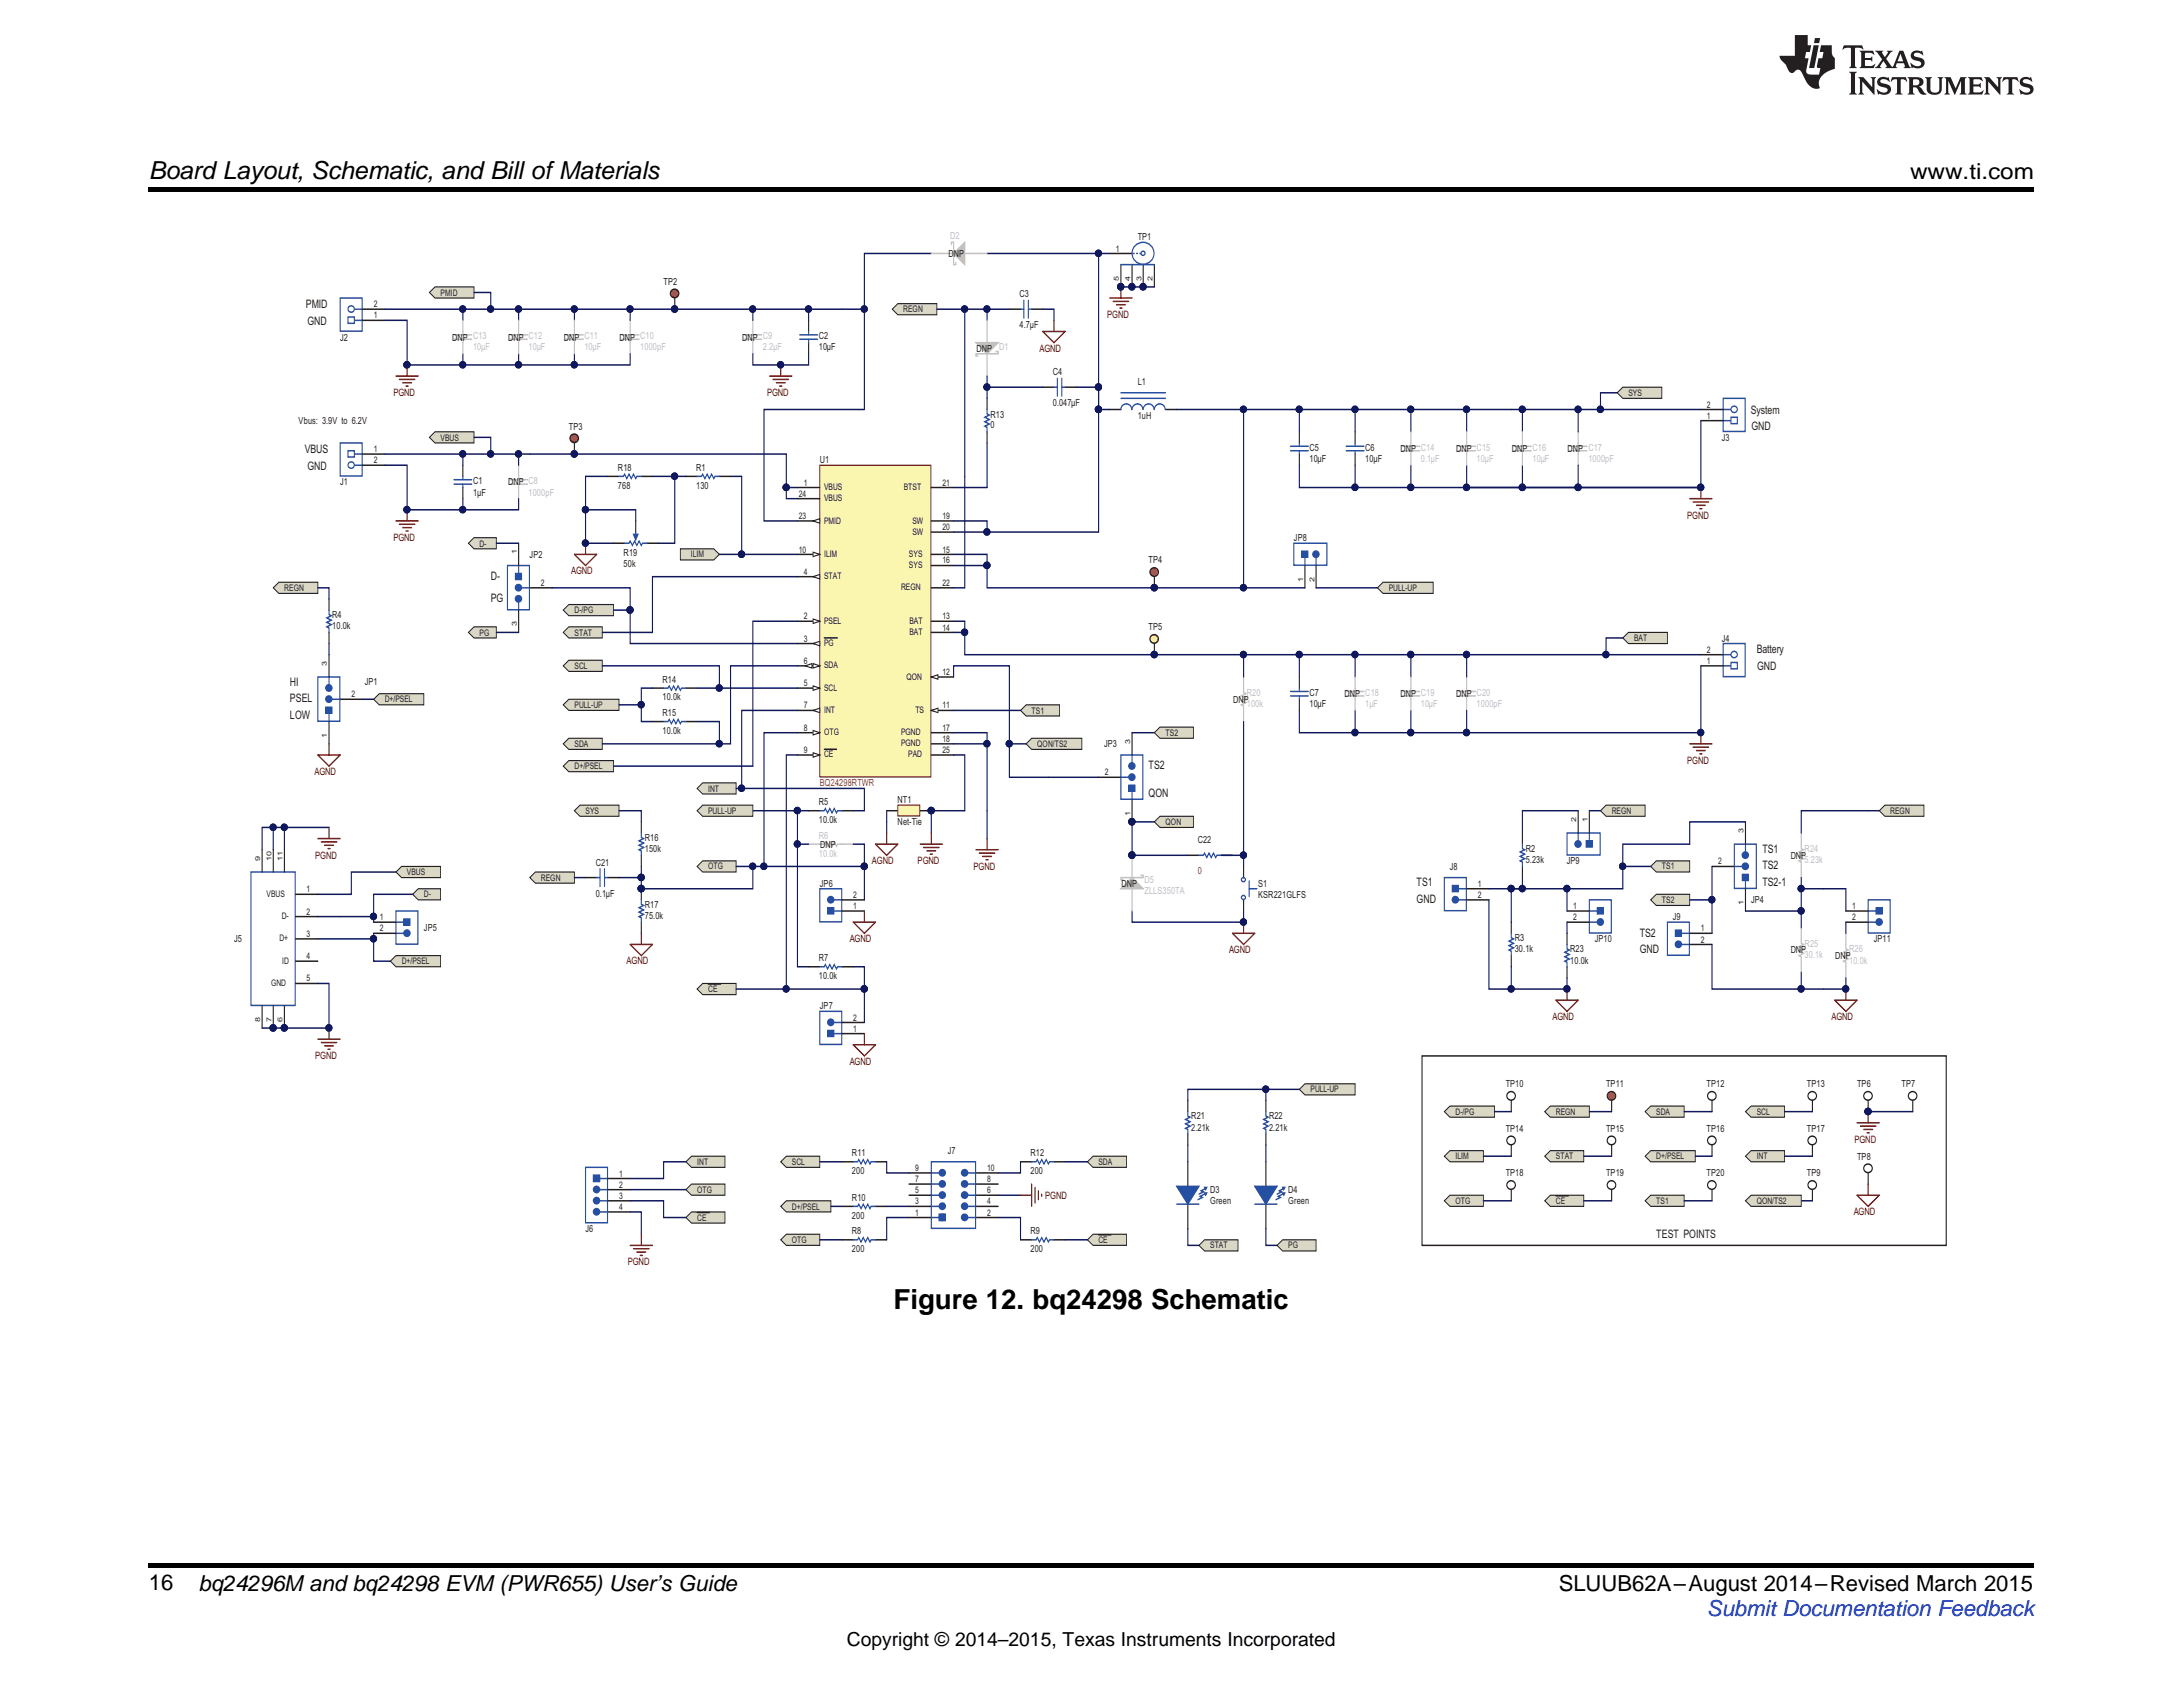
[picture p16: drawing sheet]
<svg xmlns="http://www.w3.org/2000/svg" width="279mm" height="216mm" viewBox="0 0 279 216" stroke-linecap="round" stroke-linejoin="round" font-family="sans-serif">
<defs><g id="words">
<text font-size="3.5" x="114.4" y="167.6">Figure 12. bq24298 Schematic</text>
<text font-size="3.2" x="19" y="23">Board Layout, Schematic, and Bill ofMaterials</text>
<g font-size="2.8">
<text x="244.5" y="23">www.ti.com</text>
<text x="19" y="203.5">16</text>
<text x="25.4" y="203.6">bq24296M and bq24298 EVM (PWR655) User’s Guide</text>
<text x="199.5" y="203.6">SLUUB62A–August 2014–Revised March 2015</text>
</g>
<text font-size="2.8" fill="#00f" x="218.5" y="206.9">Submit Documentation Feedback</text>
<text font-size="2.5" x="108.4" y="210.7">Copyright © 2014–2015, Texas Instruments Incorporated</text>
<g font-size="1.5" fill="#231f20">
<text x="39.1" y="39.4">PMID</text>
<text x="39.3" y="41.6">GND</text>
<text x="224.1" y="53">System</text>
<text x="39" y="57.9">VBUS</text>
<text x="224.2" y="55.1">GND</text>
<text x="39.3" y="60.1">GND</text>
<text x="62.8" y="77">PG</text>
<text x="62.8" y="74.2">D-</text>
<text x="224.8" y="83.6">Battery</text>
<text x="37.1" y="89.9">PSEL</text>
<text x="37.1" y="87.8">HI</text>
<text x="224.9" y="85.8">GND</text>
<text x="37.1" y="92.1">LOW</text>
<text x="147" y="102">QON</text>
<text x="147" y="98.5">TS2</text>
<text x="181.3" y="113.4">TS1</text>
<text x="225.6" y="109.1">TS1</text>
<text x="225.6" y="111.3">TS2</text>
<text x="225.6" y="113.4">TS2-1</text>
<text x="181.3" y="115.6">GND</text>
<text x="209.9" y="119.9">TS2</text>
<text x="209.9" y="122">GND</text>
<text x="212" y="158.4">TEST POINTS</text>
</g>
<g font-size="1.3" fill="#231f20">
<text x="121.4" y="32.9">DNP</text>
<text x="145.6" y="30.7">TP1</text>
<text x="84.9" y="36.4">TP2</text>
<text x="130.5" y="42">4.7µF</text>
<text x="130.5" y="38">C3</text>
<text x="43.5" y="43.6">J2</text>
<text x="57.9" y="43.6">DNP C13</text>
<text x="65" y="43.6">DNP C12</text>
<text x="72.2" y="43.6">DNP C11</text>
<text x="79.3" y="43.6">DNP C10</text>
<text x="95" y="43.6">DNP C9</text>
<text x="104.8" y="44.8">10µF</text>
<text x="104.8" y="43.4">C2</text>
<text x="125" y="45">DNP</text>
<text x="134.7" y="48">C4</text>
<text x="126.8" y="53.4">R13</text>
<text x="134.7" y="52">0.047µF</text>
<text x="145.6" y="53.6">1uH</text>
<text x="145.6" y="49.3">L1</text>
<text x="38.2" y="54.3">Vbus: 3.9V to 6.2V</text>
<text x="72.8" y="55">TP3</text>
<text x="104.9" y="59.3">U1</text>
<text x="126.8" y="54.8">0</text>
<text x="167.6" y="59.1">10µF</text>
<text x="167.6" y="57.7">C5</text>
<text x="174.7" y="59.1">10µF</text>
<text x="174.7" y="57.7">C6</text>
<text x="179.2" y="57.9">DNP C14</text>
<text x="186.4" y="57.9">DNP C15</text>
<text x="193.5" y="57.9">DNP C16</text>
<text x="200.6" y="57.9">DNP C17</text>
<text x="220.4" y="56.4">J3</text>
<text x="43.5" y="62.1">J1</text>
<text x="60.5" y="63.4">1µF</text>
<text x="60.5" y="62">C1</text>
<text x="65" y="62.1">DNP C8</text>
<text x="79.1" y="62.6">768</text>
<text x="79.1" y="60.3">R18</text>
<text x="89.1" y="62.6">130</text>
<text x="89.1" y="60.3">R1</text>
<text x="67.8" y="71.4">JP2</text>
<text x="79.8" y="71.1">R19</text>
<text x="165.6" y="69.3">JP8</text>
<text x="79.8" y="72.6">50k</text>
<text x="147" y="72.1">TP4</text>
<text x="42.5" y="80.5">10.0k</text>
<text x="42.5" y="79.1">R4</text>
<text x="147" y="80.7">TP5</text>
<text x="220.4" y="82.1">J4</text>
<text x="46.7" y="87.7">JP1</text>
<text x="84.8" y="87.4">R14</text>
<text x="84.8" y="89.6">10.0k</text>
<text x="157.8" y="89.9">DNP</text>
<text x="167.6" y="89.1">C7</text>
<text x="172.1" y="89.3">DNP C18</text>
<text x="179.2" y="89.3">DNP C19</text>
<text x="186.4" y="89.3">DNP C20</text>
<text x="84.8" y="93.9">10.0k</text>
<text x="84.8" y="91.7">R15</text>
<text x="141.3" y="95.6">JP3</text>
<text x="167.6" y="90.5">10µF</text>
<text x="82.5" y="107.6">R16</text>
<text x="104.8" y="105.3">10.0k</text>
<text x="104.8" y="103.1">R5</text>
<text x="114.9" y="102.8">NT1</text>
<text x="114.9" y="105.6">Net-Tie</text>
<text x="153.3" y="107.9">C22</text>
<text x="76.2" y="110.8">C21</text>
<text x="82.5" y="109">150k</text>
<text x="104.9" y="113.5">JP6</text>
<text x="105" y="108.5">DNP</text>
<text x="143.5" y="113.5">DNP</text>
<text x="161" y="113.5">S1</text>
<text x="185.6" y="111.3">J8</text>
<text x="195.3" y="110.5">5.23k</text>
<text x="195.3" y="109">R2</text>
<text x="200.5" y="110.6">JP9</text>
<text x="229.2" y="109.9">DNP</text>
<text x="54.3" y="119.2">JP5</text>
<text x="76.2" y="114.7">0.1µF</text>
<text x="82.5" y="117.6">75.0k</text>
<text x="82.5" y="116.2">R17</text>
<text x="161" y="114.9">KSR221GLFS</text>
<text x="214.1" y="117.7">J9</text>
<text x="224.1" y="115.6">JP4</text>
<text x="30" y="120.6">J5</text>
<text x="104.8" y="125.3">10.0k</text>
<text x="104.8" y="123">R7</text>
<text x="193.9" y="120.4">R3</text>
<text x="193.9" y="121.9">30.1k</text>
<text x="201" y="123.3">10.0k</text>
<text x="201" y="121.9">R23</text>
<text x="204.1" y="120.6">JP10</text>
<text x="229.2" y="122">DNP</text>
<text x="234.9" y="122.8">DNP</text>
<text x="239.8" y="120.6">JP11</text>
<text x="104.9" y="129.2">JP7</text>
<text x="152.5" y="143.3">R21</text>
<text x="162.4" y="143.3">R22</text>
<text x="192.7" y="139.2">TP10</text>
<text x="205.6" y="139.2">TP11</text>
<text x="218.4" y="139.2">TP12</text>
<text x="231.3" y="139.2">TP13</text>
<text x="237.7" y="139.2">TP6</text>
<text x="243.4" y="139.2">TP7</text>
<text x="109" y="148">R11</text>
<text x="121.3" y="147.7">J7</text>
<text x="131.9" y="148">R12</text>
<text x="152.5" y="144.7">2.21k</text>
<text x="162.4" y="144.7">2.21k</text>
<text x="192.7" y="144.9">TP14</text>
<text x="205.6" y="144.9">TP15</text>
<text x="218.4" y="144.9">TP16</text>
<text x="231.3" y="144.9">TP17</text>
<text x="237.7" y="148.4">TP8</text>
<text x="109" y="156">200</text>
<text x="109" y="153.7">R10</text>
<text x="109" y="150.3">200</text>
<text x="131.9" y="150.3">200</text>
<text x="154.9" y="154.1">Green</text>
<text x="154.9" y="152.7">D3</text>
<text x="164.9" y="154.1">Green</text>
<text x="164.9" y="152.7">D4</text>
<text x="192.7" y="150.6">TP18</text>
<text x="205.6" y="150.6">TP19</text>
<text x="218.4" y="150.6">TP20</text>
<text x="231.3" y="150.6">TP9</text>
<text x="74.9" y="157.7">J6</text>
<text x="109" y="160.3">200</text>
<text x="109" y="158">R8</text>
<text x="131.9" y="160.3">200</text>
<text x="131.9" y="158">R9</text>
</g>
<g font-size="1.3" fill="#bebfc2">
<text x="121.6" y="30.6">D2</text>
<text x="60.5" y="44.8">10µF</text>
<text x="67.6" y="44.8">10µF</text>
<text x="74.8" y="44.8">10µF</text>
<text x="81.9" y="44.8">1000pF</text>
<text x="97.6" y="44.8">2.2µF</text>
<text x="127.9" y="44.8">D1</text>
<text x="181.8" y="59.1">0.1µF</text>
<text x="189" y="59.1">10µF</text>
<text x="196.1" y="59.1">10µF</text>
<text x="203.3" y="59.1">1000pF</text>
<text x="67.6" y="63.4">1000pF</text>
<text x="159.6" y="89.1">R20</text>
<text x="159.6" y="90.5">100k</text>
<text x="174.7" y="90.5">1µF</text>
<text x="181.8" y="90.5">10µF</text>
<text x="189" y="90.5">1000pF</text>
<text x="104.8" y="107.4">R6</text>
<text x="104.8" y="109.6">10.0k</text>
<text x="146.5" y="113">D5</text>
<text x="231" y="110.5">5.23k</text>
<text x="231" y="109">R24</text>
<text x="146.5" y="114.4">ZLLS350TA</text>
<text x="231" y="122.6">30.1k</text>
<text x="231" y="121.2">R25</text>
<text x="236.7" y="123.3">10.0k</text>
<text x="236.7" y="121.9">R26</text>
</g>
<g font-size="1.3" fill="#6c0c0d">
<text x="141.7" y="40.7">PGND</text>
<text x="133.1" y="45">AGND</text>
<text x="50.4" y="50.7">PGND</text>
<text x="98.2" y="50.7">PGND</text>
<text x="50.4" y="69.3">PGND</text>
<text x="215.9" y="66.4">PGND</text>
<text x="73.1" y="73.5">AGND</text>
<text x="40.3" y="99.2">AGND</text>
<text x="215.9" y="97.8">PGND</text>
<text x="40.4" y="109.9">PGND</text>
<text x="111.6" y="110.6">AGND</text>
<text x="117.5" y="110.6">PGND</text>
<text x="124.6" y="111.3">PGND</text>
<text x="80.2" y="123.4">AGND</text>
<text x="108.8" y="120.6">AGND</text>
<text x="157.3" y="122">AGND</text>
<text x="198.7" y="130.6">AGND</text>
<text x="234.4" y="130.6">AGND</text>
<text x="40.4" y="135.6">PGND</text>
<text x="108.8" y="136.3">AGND</text>
<text x="237.3" y="146.3">PGND</text>
<text x="133.8" y="153.4">PGND</text>
<text x="237.3" y="155.5">AGND</text>
<text x="80.3" y="161.9">PGND</text>
</g>
<g font-size="1.3" fill="#ee1d23">
<text x="104.9" y="100.6">BQ24298RTWR</text>
<text x="153.3" y="111.9">0</text>
</g>
<g font-size="1.2" fill="#231f20">
<text x="142.8" y="32.2">1</text>
<text x="47.8" y="40.7">1</text>
<text x="47.8" y="39.3">2</text>
<text x="56.4" y="37.8">PMID</text>
<text x="115.6" y="40">REGN</text>
<text x="208.4" y="50.7">SYS</text>
<text x="218.5" y="53.6">1</text>
<text x="218.5" y="52.2">2</text>
<text x="47.8" y="57.9">1</text>
<text x="47.8" y="59.3">2</text>
<text x="56.4" y="56.4">VBUS</text>
<text x="102.2" y="63.6">24</text>
<text x="102.9" y="62.2">1</text>
<text x="105.5" y="62.7">VBUS</text>
<text x="105.5" y="64.2">VBUS</text>
<text x="115.7" y="62.7">BTST</text>
<text x="120.6" y="62.2">21</text>
<text x="61.4" y="69.9">D-</text>
<text x="88.4" y="71.3">ILIM</text>
<text x="102.2" y="70.7">10</text>
<text x="102.2" y="66.4">23</text>
<text x="105.5" y="71.3">ILIM</text>
<text x="105.5" y="67">PMID</text>
<text x="116.3" y="71.3">SYS</text>
<text x="116.8" y="67">SW</text>
<text x="116.8" y="68.4">SW</text>
<text x="120.6" y="70.7">15</text>
<text x="120.6" y="66.4">19</text>
<text x="120.6" y="67.9">20</text>
<text x="36.4" y="75.6">REGN</text>
<text x="69.2" y="75">2</text>
<text x="102.9" y="73.6">4</text>
<text x="105.5" y="74.1">STAT</text>
<text x="115.3" y="75.5">REGN</text>
<text x="116.3" y="72.7">SYS</text>
<text x="120.6" y="72.1">16</text>
<text x="120.6" y="75">22</text>
<text x="177.7" y="75.6">PULL-UP</text>
<text x="61.4" y="81.3">PG</text>
<text x="73.5" y="78.5">D-/PG</text>
<text x="73.5" y="81.3">STAT</text>
<text x="102.9" y="79.3">2</text>
<text x="102.9" y="82.1">3</text>
<text x="105.5" y="79.8">PSEL</text>
<text x="105.5" y="82.7">PG</text>
<text x="116.4" y="79.8">BAT</text>
<text x="116.4" y="81.2">BAT</text>
<text x="120.6" y="79.3">13</text>
<text x="120.6" y="80.7">14</text>
<text x="209.1" y="82.1">BAT</text>
<text x="218.5" y="83.6">2</text>
<text x="45" y="89.3">2</text>
<text x="49.2" y="89.9">D+/PSEL</text>
<text x="73.5" y="85.6">SCL</text>
<text x="102.9" y="87.8">5</text>
<text x="102.9" y="85">6</text>
<text x="105.5" y="88.4">SCL</text>
<text x="105.5" y="85.5">SDA</text>
<text x="116" y="87">QON</text>
<text x="120.6" y="86.4">12</text>
<text x="218.5" y="85">1</text>
<text x="73.5" y="95.6">SDA</text>
<text x="73.5" y="90.6">PULL-UP</text>
<text x="102.9" y="90.7">7</text>
<text x="102.9" y="93.5">8</text>
<text x="105.5" y="91.2">INT</text>
<text x="105.5" y="94.1">OTG</text>
<text x="115.3" y="94.1">PGND</text>
<text x="115.3" y="95.5">PGND</text>
<text x="117.2" y="91.2">TS</text>
<text x="120.6" y="90.7">11</text>
<text x="120.6" y="93.5">17</text>
<text x="120.6" y="94.9">18</text>
<text x="132" y="91.3">TS1</text>
<text x="132.8" y="95.6">QON/TS2</text>
<text x="149.2" y="94.2">TS2</text>
<text x="73.5" y="98.5">D+/PSEL</text>
<text x="90.6" y="101.3">INT</text>
<text x="102.9" y="96.4">9</text>
<text x="105.5" y="96.9">CE</text>
<text x="116.2" y="96.9">PAD</text>
<text x="120.6" y="96.4">25</text>
<text x="141.4" y="99.2">2</text>
<text x="74.9" y="104.2">SYS</text>
<text x="90.6" y="104.2">PULL-UP</text>
<text x="149.2" y="105.6">QON</text>
<text x="206.3" y="104.2">REGN</text>
<text x="241.9" y="104.2">REGN</text>
<text x="52.1" y="112">VBUS</text>
<text x="69.2" y="112.7">REGN</text>
<text x="90.6" y="111.3">OTG</text>
<text x="189.1" y="113.5">1</text>
<text x="212.7" y="111.3">TS1</text>
<text x="219.9" y="110.6">2</text>
<text x="34.1" y="114.8">VBUS</text>
<text x="36.1" y="117.6">D-</text>
<text x="39.2" y="114.2">1</text>
<text x="39.2" y="117.1">2</text>
<text x="39.2" y="119.9">3</text>
<text x="48.6" y="117.8">1</text>
<text x="48.6" y="119.2">2</text>
<text x="54.3" y="114.8">D-</text>
<text x="109.2" y="116.3">1</text>
<text x="109.2" y="114.9">2</text>
<text x="189.1" y="114.9">2</text>
<text x="201.4" y="116.3">1</text>
<text x="201.4" y="117.8">2</text>
<text x="212.7" y="115.6">TS2</text>
<text x="217.7" y="119.2">1</text>
<text x="237.1" y="116.3">1</text>
<text x="237.1" y="117.8">2</text>
<text x="35.8" y="120.5">D+</text>
<text x="36.1" y="123.3">ID</text>
<text x="39.2" y="122.8">4</text>
<text x="39.2" y="125.6">5</text>
<text x="51.4" y="123.4">D+/PSEL</text>
<text x="217.7" y="120.6">2</text>
<text x="34.7" y="126.2">GND</text>
<text x="90.6" y="127">CE</text>
<text x="109.2" y="130.6">2</text>
<text x="109.2" y="132">1</text>
<text x="167.7" y="139.8">PULL-UP</text>
<text x="186.3" y="142.7">D-/PG</text>
<text x="199.1" y="142.7">REGN</text>
<text x="212" y="142.7">SDA</text>
<text x="224.8" y="142.7">SCL</text>
<text x="89.2" y="149.1">INT</text>
<text x="101.4" y="149.1">SCL</text>
<text x="117.1" y="149.9">9</text>
<text x="126.3" y="149.9">10</text>
<text x="140.6" y="149.1">SDA</text>
<text x="186.3" y="148.4">ILIM</text>
<text x="199.1" y="148.4">STAT</text>
<text x="212" y="148.4">D+/PSEL</text>
<text x="224.8" y="148.4">INT</text>
<text x="79.2" y="154.9">4</text>
<text x="79.2" y="150.6">1</text>
<text x="79.2" y="152">2</text>
<text x="79.2" y="153.5">3</text>
<text x="89.2" y="152.6">OTG</text>
<text x="101.4" y="154.8">D+/PSEL</text>
<text x="117.1" y="155.6">1</text>
<text x="117.1" y="154.1">3</text>
<text x="117.1" y="152.7">5</text>
<text x="117.1" y="151.3">7</text>
<text x="126.3" y="155.6">2</text>
<text x="126.3" y="154.1">4</text>
<text x="126.3" y="152.7">6</text>
<text x="126.3" y="151.3">8</text>
<text x="186.3" y="154.1">OTG</text>
<text x="199.1" y="154.1">CE</text>
<text x="212" y="154.1">TS1</text>
<text x="224.8" y="154.1">QON/TS2</text>
<text x="89.2" y="156.2">CE</text>
<text x="101.4" y="159.1">OTG</text>
<text x="140.6" y="159.1">CE</text>
<text x="154.9" y="159.8">STAT</text>
<text x="164.9" y="159.8">PG</text>
</g>
<g font-size=".9" fill="#231f20">
<text x="143.2" y="35.9" transform="rotate(-90 143.2 35.9)">5</text>
<text x="144.6" y="35.9" transform="rotate(-90 144.6 35.9)">4</text>
<text x="146.1" y="35.9" transform="rotate(-90 146.1 35.9)">3</text>
<text x="147.5" y="35.9" transform="rotate(-90 147.5 35.9)">2</text>
<text x="66.1" y="71" transform="rotate(-90 66.1 71)">1</text>
<text x="166.8" y="74.4" transform="rotate(-90 166.8 74.4)">1</text>
<text x="168.2" y="74.4" transform="rotate(-90 168.2 74.4)">2</text>
<text x="66.1" y="80.1" transform="rotate(-90 66.1 80.1)">3</text>
<text x="41.8" y="85.2" transform="rotate(-90 41.8 85.2)">3</text>
<text x="41.8" y="94.4" transform="rotate(-90 41.8 94.4)">1</text>
<text x="144.6" y="95.2" transform="rotate(-90 144.6 95.2)">3</text>
<text x="144.6" y="104.4" transform="rotate(-90 144.6 104.4)">1</text>
<text x="201.7" y="105.2" transform="rotate(-90 201.7 105.2)">2</text>
<text x="203.2" y="105.2" transform="rotate(-90 203.2 105.2)">1</text>
<text x="223.1" y="106.6" transform="rotate(-90 223.1 106.6)">3</text>
<text x="33.3" y="110.2" transform="rotate(-90 33.3 110.2)">9</text>
<text x="34.7" y="110.2" transform="rotate(-90 34.7 110.2)">10</text>
<text x="36.1" y="110.2" transform="rotate(-90 36.1 110.2)">11</text>
<text x="223.1" y="115.8" transform="rotate(-90 223.1 115.8)">1</text>
<text x="33.3" y="130.8" transform="rotate(-90 33.3 130.8)">8</text>
<text x="34.7" y="130.8" transform="rotate(-90 34.7 130.8)">7</text>
<text x="36.1" y="130.8" transform="rotate(-90 36.1 130.8)">6</text>
</g>
</g></defs>
<path d="M19 200h241.3v.6h-241.3z" fill="#000"/>
<path d="M30 29.7h219.2v132.3h-219.2z" fill="#fff"/>
<path d="M50.7 66.7h2.8M51.1 67.1h2M51.5 67.5h1.2M52 68h.2M52.1 65.2v1.5" fill="none" stroke="#6c0c0d" stroke-width=".17"/>
<circle cx="52.1" cy="65.2" r=".41" fill="#10185d"/>
<circle cx="52.1" cy="65.2" r=".41" fill="none" stroke="#10185d" stroke-width=".13"/>
<path d="M49.2 59.5h2.9v5.7" fill="none" stroke="#10185d" stroke-width=".17"/>
<circle cx="52.1" cy="65.2" r=".41" fill="#10185d"/>
<circle cx="52.1" cy="65.2" r=".41" fill="none" stroke="#10185d" stroke-width=".13"/>
<path d="M49.2 41h2.9v5.7" fill="none" stroke="#10185d" stroke-width=".17"/>
<circle cx="52.1" cy="46.7" r=".41" fill="#10185d"/>
<circle cx="52.1" cy="46.7" r=".41" fill="none" stroke="#10185d" stroke-width=".13"/>
<path d="M55 56l.7-.7h5v1.4h-5z" fill-rule="evenodd" fill="#dad8c5"/>
<path d="M55 56l.7-.7h5v1.4h-5z" fill="none" stroke="#231f20" stroke-width=".13"/>
<path d="M60.7 56h2.1v2.1" fill="none" stroke="#10185d" stroke-width=".17"/>
<circle cx="62.8" cy="58.1" r=".41" fill="#10185d"/>
<circle cx="62.8" cy="58.1" r=".41" fill="none" stroke="#10185d" stroke-width=".13"/>
<path d="M95.2 42.9h2.3M95.2 43.4h2.3M96.4 41v1.9M96.4 43.4v1.9" fill="none" stroke="#bebfc2" stroke-width=".17"/>
<path d="M220.5 51h2.9v4.2h-2.9z" fill="#fff"/>
<path d="M220.5 51h2.9v4.2h-2.9zM220.5 52.4h1" fill="none" stroke="#254fa2" stroke-width=".17"/>
<circle cx="222" cy="52.4" r=".41" fill="#fff"/>
<g fill="none" stroke="#254fa2" stroke-width=".17">
<path d="M220.5 53.8h1"/>
<circle cx="222" cy="52.4" r=".41"/>
</g>
<path d="M217.7 53.8h2.8M217.7 52.4h2.8" fill="none" stroke="#231f20" stroke-width=".17"/>
<path d="M221.5 53.4h.9v.8h-.9z" fill="#fff"/>
<path d="M221.5 53.4h.9v.8h-.9z" fill="none" stroke="#254fa2" stroke-width=".17"/>
<path d="M32.1 111.6h5.7v17.1h-5.7z" fill="#fff"/>
<path d="M32.1 111.6h5.7v17.1h-5.7z" fill="none" stroke="#254fa2" stroke-width=".17"/>
<path d="M37.8 114.5h2.9M37.8 117.3h2.9M36.4 128.7v2.9M37.8 120.2h2.9M37.8 123h2.9M37.8 125.9h2.9" fill="none" stroke="#231f20" stroke-width=".17"/>
<circle cx="36.4" cy="131.5" r=".41" fill="#10185d"/>
<circle cx="36.4" cy="131.5" r=".41" fill="none" stroke="#10185d" stroke-width=".13"/>
<path d="M35 128.7v2.9" fill="none" stroke="#231f20" stroke-width=".17"/>
<circle cx="35" cy="131.5" r=".41" fill="#10185d"/>
<circle cx="35" cy="131.5" r=".41" fill="none" stroke="#10185d" stroke-width=".13"/>
<path d="M33.5 108.7v2.9M35 108.7v2.9M36.4 108.7v2.9M33.5 128.7v2.9" fill="none" stroke="#231f20" stroke-width=".17"/>
<circle cx="36.4" cy="131.5" r=".41" fill="#10185d"/>
<circle cx="36.4" cy="131.5" r=".41" fill="none" stroke="#10185d" stroke-width=".13"/>
<circle cx="35" cy="131.5" r=".41" fill="#10185d"/>
<circle cx="35" cy="131.5" r=".41" fill="none" stroke="#10185d" stroke-width=".13"/>
<path d="M43.5 38.1h2.9v4.3h-2.9z" fill="#fff"/>
<path d="M43.5 38.1h2.9v4.3h-2.9zM45.4 39.6h1" fill="none" stroke="#254fa2" stroke-width=".17"/>
<circle cx="44.9" cy="39.5" r=".41" fill="#fff"/>
<g fill="none" stroke="#254fa2" stroke-width=".17">
<path d="M45.4 41h1"/>
<circle cx="44.9" cy="39.5" r=".41"/>
</g>
<path d="M46.4 39.6h2.8M46.4 41h2.8" fill="none" stroke="#231f20" stroke-width=".17"/>
<path d="M44.5 40.6h.9v.8h-.9z" fill="#fff"/>
<path d="M44.5 40.6h.9v.8h-.9z" fill="none" stroke="#254fa2" stroke-width=".17"/>
<path d="M43.5 56.7h2.9v4.2h-2.9z" fill="#fff"/>
<path d="M43.5 56.7h2.9v4.2h-2.9zM45.4 59.5h1" fill="none" stroke="#254fa2" stroke-width=".17"/>
<circle cx="44.9" cy="59.5" r=".41" fill="#fff"/>
<g fill="none" stroke="#254fa2" stroke-width=".17">
<path d="M45.4 58.1h1"/>
<circle cx="44.9" cy="59.5" r=".41"/>
</g>
<path d="M46.4 58.1h2.8M46.4 59.5h2.8" fill="none" stroke="#231f20" stroke-width=".17"/>
<path d="M44.5 57.7h.9v.8h-.9z" fill="#fff"/>
<path d="M44.5 57.7h.9v.8h-.9z" fill="none" stroke="#254fa2" stroke-width=".17"/>
<path d="M49.2 39.6h58.6" fill="none" stroke="#10185d" stroke-width=".17"/>
<circle cx="59.2" cy="39.5" r=".41" fill="#10185d"/>
<circle cx="59.2" cy="39.5" r=".41" fill="none" stroke="#10185d" stroke-width=".13"/>
<circle cx="62.8" cy="39.5" r=".41" fill="#10185d"/>
<circle cx="62.8" cy="39.5" r=".41" fill="none" stroke="#10185d" stroke-width=".13"/>
<circle cx="66.4" cy="39.5" r=".41" fill="#10185d"/>
<circle cx="66.4" cy="39.5" r=".41" fill="none" stroke="#10185d" stroke-width=".13"/>
<circle cx="73.5" cy="39.5" r=".41" fill="#10185d"/>
<circle cx="73.5" cy="39.5" r=".41" fill="none" stroke="#10185d" stroke-width=".13"/>
<circle cx="80.6" cy="39.5" r=".41" fill="#10185d"/>
<circle cx="80.6" cy="39.5" r=".41" fill="none" stroke="#10185d" stroke-width=".13"/>
<circle cx="86.3" cy="39.5" r=".41" fill="#10185d"/>
<circle cx="86.3" cy="39.5" r=".41" fill="none" stroke="#10185d" stroke-width=".13"/>
<circle cx="96.3" cy="39.5" r=".41" fill="#10185d"/>
<circle cx="96.3" cy="39.5" r=".41" fill="none" stroke="#10185d" stroke-width=".13"/>
<circle cx="103.5" cy="39.5" r=".41" fill="#10185d"/>
<circle cx="103.5" cy="39.5" r=".41" fill="none" stroke="#10185d" stroke-width=".13"/>
<path d="M66.4 59.5v1.9M65.2 61.4h2.3M65.2 62h2.3M66.4 62v1.8" fill="none" stroke="#bebfc2" stroke-width=".17"/>
<path d="M142 32.4h2.9M147.7 33.9v2.8" fill="none" stroke="#231f20" stroke-width=".17"/>
<circle cx="146.3" cy="32.4" r=".26" fill="#fff"/>
<g fill="none" stroke="#254fa2" stroke-width=".17">
<path d="M145 32.4h.2M145.5 32.4h.1M145.9 32.4h.1"/>
<circle cx="146.3" cy="32.4" r=".26"/>
<circle cx="146.3" cy="32.4" r="1.41"/>
</g>
<path d="M146.3 33.9v2.8" fill="none" stroke="#231f20" stroke-width=".17"/>
<circle cx="146.3" cy="36.7" r=".41" fill="#10185d"/>
<circle cx="146.3" cy="36.7" r=".41" fill="none" stroke="#10185d" stroke-width=".13"/>
<path d="M144.9 33.9v2.8" fill="none" stroke="#231f20" stroke-width=".17"/>
<circle cx="144.9" cy="36.7" r=".41" fill="#10185d"/>
<circle cx="144.9" cy="36.7" r=".41" fill="none" stroke="#10185d" stroke-width=".13"/>
<path d="M143.5 33.9v2.8" fill="none" stroke="#231f20" stroke-width=".17"/>
<circle cx="143.4" cy="36.7" r=".41" fill="#10185d"/>
<circle cx="143.4" cy="36.7" r=".41" fill="none" stroke="#10185d" stroke-width=".13"/>
<path d="M143.5 33.9h4.2" fill="none" stroke="#254fa2" stroke-width=".17"/>
<circle cx="146.3" cy="36.7" r=".41" fill="#10185d"/>
<circle cx="146.3" cy="36.7" r=".41" fill="none" stroke="#10185d" stroke-width=".13"/>
<circle cx="144.9" cy="36.7" r=".41" fill="#10185d"/>
<circle cx="144.9" cy="36.7" r=".41" fill="none" stroke="#10185d" stroke-width=".13"/>
<circle cx="143.4" cy="36.7" r=".41" fill="#10185d"/>
<circle cx="143.4" cy="36.7" r=".41" fill="none" stroke="#10185d" stroke-width=".13"/>
<path d="M107.8 39.6h2.8v12.8" fill="none" stroke="#10185d" stroke-width=".17"/>
<circle cx="110.6" cy="39.5" r=".41" fill="#10185d"/>
<circle cx="110.6" cy="39.5" r=".41" fill="none" stroke="#10185d" stroke-width=".13"/>
<path d="M96.4 39.6v1.4" fill="none" stroke="#10185d" stroke-width=".17"/>
<circle cx="96.3" cy="39.5" r=".41" fill="#10185d"/>
<circle cx="96.3" cy="39.5" r=".41" fill="none" stroke="#10185d" stroke-width=".13"/>
<path d="M103.5 39.6v1.4" fill="none" stroke="#10185d" stroke-width=".17"/>
<circle cx="103.5" cy="39.5" r=".41" fill="#10185d"/>
<circle cx="103.5" cy="39.5" r=".41" fill="none" stroke="#10185d" stroke-width=".13"/>
<path d="M96.4 45.3v1.4h7.1v-1.4" fill="none" stroke="#10185d" stroke-width=".17"/>
<circle cx="99.9" cy="46.7" r=".41" fill="#10185d"/>
<circle cx="99.9" cy="46.7" r=".41" fill="none" stroke="#10185d" stroke-width=".13"/>
<path d="M98.5 48.1h2.9M98.9 48.6h2M99.4 49h1.1M99.8 49.4h.3M99.9 46.7v1.4" fill="none" stroke="#6c0c0d" stroke-width=".17"/>
<circle cx="99.9" cy="46.7" r=".41" fill="#10185d"/>
<circle cx="99.9" cy="46.7" r=".41" fill="none" stroke="#10185d" stroke-width=".13"/>
<path d="M59.2 39.6v1.4" fill="none" stroke="#10185d" stroke-width=".17"/>
<circle cx="59.2" cy="39.5" r=".41" fill="#10185d"/>
<circle cx="59.2" cy="39.5" r=".41" fill="none" stroke="#10185d" stroke-width=".13"/>
<path d="M66.4 39.6v1.4" fill="none" stroke="#10185d" stroke-width=".17"/>
<circle cx="66.4" cy="39.5" r=".41" fill="#10185d"/>
<circle cx="66.4" cy="39.5" r=".41" fill="none" stroke="#10185d" stroke-width=".13"/>
<path d="M73.5 39.6v1.4" fill="none" stroke="#10185d" stroke-width=".17"/>
<circle cx="73.5" cy="39.5" r=".41" fill="#10185d"/>
<circle cx="73.5" cy="39.5" r=".41" fill="none" stroke="#10185d" stroke-width=".13"/>
<path d="M59.2 45.3v1.4h14.3v-1.4" fill="none" stroke="#10185d" stroke-width=".17"/>
<circle cx="59.2" cy="46.7" r=".41" fill="#10185d"/>
<circle cx="59.2" cy="46.7" r=".41" fill="none" stroke="#10185d" stroke-width=".13"/>
<circle cx="66.4" cy="46.7" r=".41" fill="#10185d"/>
<circle cx="66.4" cy="46.7" r=".41" fill="none" stroke="#10185d" stroke-width=".13"/>
<circle cx="73.5" cy="46.7" r=".41" fill="#10185d"/>
<circle cx="73.5" cy="46.7" r=".41" fill="none" stroke="#10185d" stroke-width=".13"/>
<path d="M66.4 45.3v1.4" fill="none" stroke="#10185d" stroke-width=".17"/>
<circle cx="66.4" cy="46.7" r=".41" fill="#10185d"/>
<circle cx="66.4" cy="46.7" r=".41" fill="none" stroke="#10185d" stroke-width=".13"/>
<path d="M113.5 105.2v1.4M119.2 103.8v2.8" fill="none" stroke="#10185d" stroke-width=".17"/>
<circle cx="119.2" cy="103.7" r=".41" fill="#10185d"/>
<circle cx="119.2" cy="103.7" r=".41" fill="none" stroke="#10185d" stroke-width=".13"/>
<path d="M67.8 58.1h32.8" fill="none" stroke="#10185d" stroke-width=".17"/>
<circle cx="73.5" cy="58.1" r=".41" fill="#10185d"/>
<circle cx="73.5" cy="58.1" r=".41" fill="none" stroke="#10185d" stroke-width=".13"/>
<path d="M52.1 46.7h7.1" fill="none" stroke="#10185d" stroke-width=".17"/>
<circle cx="52.1" cy="46.7" r=".41" fill="#10185d"/>
<circle cx="52.1" cy="46.7" r=".41" fill="none" stroke="#10185d" stroke-width=".13"/>
<circle cx="59.2" cy="46.7" r=".41" fill="#10185d"/>
<circle cx="59.2" cy="46.7" r=".41" fill="none" stroke="#10185d" stroke-width=".13"/>
<path d="M50.7 48.1h2.8M51.1 48.6h2M51.5 49h1.2M52 49.4h.2M52.1 46.7v1.4" fill="none" stroke="#6c0c0d" stroke-width=".17"/>
<circle cx="52.1" cy="46.7" r=".41" fill="#10185d"/>
<circle cx="52.1" cy="46.7" r=".41" fill="none" stroke="#10185d" stroke-width=".13"/>
<path d="M49.2 58.1h18.6" fill="none" stroke="#10185d" stroke-width=".17"/>
<circle cx="59.2" cy="58.1" r=".41" fill="#10185d"/>
<circle cx="59.2" cy="58.1" r=".41" fill="none" stroke="#10185d" stroke-width=".13"/>
<circle cx="62.8" cy="58.1" r=".41" fill="#10185d"/>
<circle cx="62.8" cy="58.1" r=".41" fill="none" stroke="#10185d" stroke-width=".13"/>
<circle cx="66.4" cy="58.1" r=".41" fill="#10185d"/>
<circle cx="66.4" cy="58.1" r=".41" fill="none" stroke="#10185d" stroke-width=".13"/>
<path d="M55 37.4l.7-.7h5v1.4h-5z" fill-rule="evenodd" fill="#dad8c5"/>
<path d="M55 37.4l.7-.7h5v1.4h-5z" fill="none" stroke="#231f20" stroke-width=".13"/>
<path d="M60.7 37.4h2.1v2.2" fill="none" stroke="#10185d" stroke-width=".17"/>
<circle cx="62.8" cy="39.5" r=".41" fill="#10185d"/>
<circle cx="62.8" cy="39.5" r=".41" fill="none" stroke="#10185d" stroke-width=".13"/>
<path d="M66.4 63.8v1.4h-14.3" fill="none" stroke="#10185d" stroke-width=".17"/>
<circle cx="52.1" cy="65.2" r=".41" fill="#10185d"/>
<circle cx="52.1" cy="65.2" r=".41" fill="none" stroke="#10185d" stroke-width=".13"/>
<circle cx="59.2" cy="65.2" r=".41" fill="#10185d"/>
<circle cx="59.2" cy="65.2" r=".41" fill="none" stroke="#10185d" stroke-width=".13"/>
<path d="M59.2 63.8v1.4" fill="none" stroke="#10185d" stroke-width=".17"/>
<circle cx="59.2" cy="65.2" r=".41" fill="#10185d"/>
<circle cx="59.2" cy="65.2" r=".41" fill="none" stroke="#10185d" stroke-width=".13"/>
<path d="M59.2 58.1v1.4" fill="none" stroke="#10185d" stroke-width=".17"/>
<circle cx="59.2" cy="58.1" r=".41" fill="#10185d"/>
<circle cx="59.2" cy="58.1" r=".41" fill="none" stroke="#10185d" stroke-width=".13"/>
<path d="M66.4 58.1v1.4" fill="none" stroke="#10185d" stroke-width=".17"/>
<circle cx="66.4" cy="58.1" r=".41" fill="#10185d"/>
<circle cx="66.4" cy="58.1" r=".41" fill="none" stroke="#10185d" stroke-width=".13"/>
<path d="M126.3 51v1.4M126.3 55.3v1.4M133.5 49.6h1.4M136.3 49.6h1.5M83.5 88.1h1.4M83.5 92.3h1.4M87.8 88.1h1.4M87.8 92.3h1.4M103.5 103.8h1.4M107.8 103.8h1.4" fill="none" stroke="#231f20" stroke-width=".17"/>
<path d="M126.3 52.4v.6l.3 .1-.6 .3 .6 .3-.6 .3 .6 .3-.6 .2 .3 .2v.6M134.9 49.6h.4M135.3 48.4v2.3M135.9 48.4v2.3M135.9 49.6h.4M84.9 88.1h.6l.2-.3 .2 .6 .3-.6 .3 .6 .3-.6 .3 .6 .1-.3h.6M84.9 92.3h.6l.2-.2 .2 .5 .3-.5 .3 .5 .3-.5 .3 .5 .1-.3h.6M104.9 103.8h.6l.1-.3 .3 .5 .3-.5 .3 .5 .3-.5 .3 .5 .1-.2h.6" fill="none" stroke="#254fa2" stroke-width=".17"/>
<path d="M129.2 39.6h-5.7v21.4" fill="none" stroke="#10185d" stroke-width=".17"/>
<circle cx="123.5" cy="39.5" r=".41" fill="#10185d"/>
<circle cx="123.5" cy="39.5" r=".41" fill="none" stroke="#10185d" stroke-width=".13"/>
<circle cx="126.3" cy="39.5" r=".41" fill="#10185d"/>
<circle cx="126.3" cy="39.5" r=".41" fill="none" stroke="#10185d" stroke-width=".13"/>
<path d="M126.3 56.7v5.7M140.6 52.4v15.7" fill="none" stroke="#10185d" stroke-width=".17"/>
<circle cx="140.6" cy="52.4" r=".41" fill="#10185d"/>
<circle cx="140.6" cy="52.4" r=".41" fill="none" stroke="#10185d" stroke-width=".13"/>
<path d="M133.5 42.4h2.8l-1.4 1.4zM134.9 41v1.4" fill="none" stroke="#6c0c0d" stroke-width=".17"/>
<path d="M133.5 39.6h1.4v1.4" fill="none" stroke="#10185d" stroke-width=".17"/>
<path d="M114.2 39.6l.7-.7h5v1.4h-5z" fill-rule="evenodd" fill="#dad8c5"/>
<path d="M114.2 39.6l.7-.7h5v1.4h-5z" fill="none" stroke="#231f20" stroke-width=".13"/>
<path d="M119.9 39.6h3.6" fill="none" stroke="#10185d" stroke-width=".17"/>
<circle cx="123.5" cy="39.5" r=".41" fill="#10185d"/>
<circle cx="123.5" cy="39.5" r=".41" fill="none" stroke="#10185d" stroke-width=".13"/>
<path d="M119.2 32.4h-8.6v7.2" fill="none" stroke="#10185d" stroke-width=".17"/>
<circle cx="110.6" cy="39.5" r=".41" fill="#10185d"/>
<circle cx="110.6" cy="39.5" r=".41" fill="none" stroke="#10185d" stroke-width=".13"/>
<path d="M126.3 32.4h14.3v20" fill="none" stroke="#10185d" stroke-width=".17"/>
<circle cx="140.6" cy="32.4" r=".41" fill="#10185d"/>
<circle cx="140.6" cy="32.4" r=".41" fill="none" stroke="#10185d" stroke-width=".13"/>
<circle cx="140.6" cy="49.5" r=".41" fill="#10185d"/>
<circle cx="140.6" cy="49.5" r=".41" fill="none" stroke="#10185d" stroke-width=".13"/>
<circle cx="140.6" cy="52.4" r=".41" fill="#10185d"/>
<circle cx="140.6" cy="52.4" r=".41" fill="none" stroke="#10185d" stroke-width=".13"/>
<path d="M126.3 39.6v1.4" fill="none" stroke="#10185d" stroke-width=".17"/>
<circle cx="126.3" cy="39.5" r=".41" fill="#10185d"/>
<circle cx="126.3" cy="39.5" r=".41" fill="none" stroke="#10185d" stroke-width=".13"/>
<path d="M79.5 42.9h2.3M79.5 43.4h2.3M80.7 41v1.9M80.7 43.4v1.9" fill="none" stroke="#bebfc2" stroke-width=".17"/>
<path d="M80.7 45.3v1.4h-7.2" fill="none" stroke="#10185d" stroke-width=".17"/>
<circle cx="73.5" cy="46.7" r=".41" fill="#10185d"/>
<circle cx="73.5" cy="46.7" r=".41" fill="none" stroke="#10185d" stroke-width=".13"/>
<path d="M80.7 39.6v1.4" fill="none" stroke="#10185d" stroke-width=".17"/>
<circle cx="80.6" cy="39.5" r=".41" fill="#10185d"/>
<circle cx="80.6" cy="39.5" r=".41" fill="none" stroke="#10185d" stroke-width=".13"/>
<path d="M140.6 52.4h1.4" fill="none" stroke="#10185d" stroke-width=".17"/>
<circle cx="140.6" cy="52.4" r=".41" fill="#10185d"/>
<circle cx="140.6" cy="52.4" r=".41" fill="none" stroke="#10185d" stroke-width=".13"/>
<path d="M150.6 52.4h42.8" fill="none" stroke="#10185d" stroke-width=".17"/>
<circle cx="159.1" cy="52.4" r=".41" fill="#10185d"/>
<circle cx="159.1" cy="52.4" r=".41" fill="none" stroke="#10185d" stroke-width=".13"/>
<circle cx="166.3" cy="52.4" r=".41" fill="#10185d"/>
<circle cx="166.3" cy="52.4" r=".41" fill="none" stroke="#10185d" stroke-width=".13"/>
<circle cx="173.4" cy="52.4" r=".41" fill="#10185d"/>
<circle cx="173.4" cy="52.4" r=".41" fill="none" stroke="#10185d" stroke-width=".13"/>
<circle cx="180.6" cy="52.4" r=".41" fill="#10185d"/>
<circle cx="180.6" cy="52.4" r=".41" fill="none" stroke="#10185d" stroke-width=".13"/>
<circle cx="187.7" cy="52.4" r=".41" fill="#10185d"/>
<circle cx="187.7" cy="52.4" r=".41" fill="none" stroke="#10185d" stroke-width=".13"/>
<path d="M200.8 57.1h2.3M200.8 57.7h2.3M202 55.3v1.8M202 57.7v1.8" fill="none" stroke="#bebfc2" stroke-width=".17"/>
<path d="M193.4 52.4h24.3" fill="none" stroke="#10185d" stroke-width=".17"/>
<circle cx="194.8" cy="52.4" r=".41" fill="#10185d"/>
<circle cx="194.8" cy="52.4" r=".41" fill="none" stroke="#10185d" stroke-width=".13"/>
<circle cx="202" cy="52.4" r=".41" fill="#10185d"/>
<circle cx="202" cy="52.4" r=".41" fill="none" stroke="#10185d" stroke-width=".13"/>
<circle cx="204.8" cy="52.4" r=".41" fill="#10185d"/>
<circle cx="204.8" cy="52.4" r=".41" fill="none" stroke="#10185d" stroke-width=".13"/>
<path d="M166.3 52.4v2.9" fill="none" stroke="#10185d" stroke-width=".17"/>
<circle cx="166.3" cy="52.4" r=".41" fill="#10185d"/>
<circle cx="166.3" cy="52.4" r=".41" fill="none" stroke="#10185d" stroke-width=".13"/>
<path d="M173.4 52.4v2.9" fill="none" stroke="#10185d" stroke-width=".17"/>
<circle cx="173.4" cy="52.4" r=".41" fill="#10185d"/>
<circle cx="173.4" cy="52.4" r=".41" fill="none" stroke="#10185d" stroke-width=".13"/>
<path d="M180.6 52.4v2.9" fill="none" stroke="#10185d" stroke-width=".17"/>
<circle cx="180.6" cy="52.4" r=".41" fill="#10185d"/>
<circle cx="180.6" cy="52.4" r=".41" fill="none" stroke="#10185d" stroke-width=".13"/>
<path d="M187.7 52.4v2.9" fill="none" stroke="#10185d" stroke-width=".17"/>
<circle cx="187.7" cy="52.4" r=".41" fill="#10185d"/>
<circle cx="187.7" cy="52.4" r=".41" fill="none" stroke="#10185d" stroke-width=".13"/>
<path d="M194.9 52.4v2.9" fill="none" stroke="#10185d" stroke-width=".17"/>
<circle cx="194.8" cy="52.4" r=".41" fill="#10185d"/>
<circle cx="194.8" cy="52.4" r=".41" fill="none" stroke="#10185d" stroke-width=".13"/>
<path d="M202 52.4v2.9" fill="none" stroke="#10185d" stroke-width=".17"/>
<circle cx="202" cy="52.4" r=".41" fill="#10185d"/>
<circle cx="202" cy="52.4" r=".41" fill="none" stroke="#10185d" stroke-width=".13"/>
<path d="M217.7 53.8v8.6h-51.4v-2.9" fill="none" stroke="#10185d" stroke-width=".17"/>
<circle cx="173.4" cy="62.4" r=".41" fill="#10185d"/>
<circle cx="173.4" cy="62.4" r=".41" fill="none" stroke="#10185d" stroke-width=".13"/>
<circle cx="180.6" cy="62.4" r=".41" fill="#10185d"/>
<circle cx="180.6" cy="62.4" r=".41" fill="none" stroke="#10185d" stroke-width=".13"/>
<circle cx="187.7" cy="62.4" r=".41" fill="#10185d"/>
<circle cx="187.7" cy="62.4" r=".41" fill="none" stroke="#10185d" stroke-width=".13"/>
<circle cx="194.8" cy="62.4" r=".41" fill="#10185d"/>
<circle cx="194.8" cy="62.4" r=".41" fill="none" stroke="#10185d" stroke-width=".13"/>
<circle cx="202" cy="62.4" r=".41" fill="#10185d"/>
<circle cx="202" cy="62.4" r=".41" fill="none" stroke="#10185d" stroke-width=".13"/>
<circle cx="217.7" cy="62.4" r=".41" fill="#10185d"/>
<circle cx="217.7" cy="62.4" r=".41" fill="none" stroke="#10185d" stroke-width=".13"/>
<path d="M202 59.5v2.9" fill="none" stroke="#10185d" stroke-width=".17"/>
<circle cx="202" cy="62.4" r=".41" fill="#10185d"/>
<circle cx="202" cy="62.4" r=".41" fill="none" stroke="#10185d" stroke-width=".13"/>
<path d="M194.9 59.5v2.9" fill="none" stroke="#10185d" stroke-width=".17"/>
<circle cx="194.8" cy="62.4" r=".41" fill="#10185d"/>
<circle cx="194.8" cy="62.4" r=".41" fill="none" stroke="#10185d" stroke-width=".13"/>
<path d="M187.7 59.5v2.9h30" fill="none" stroke="#10185d" stroke-width=".17"/>
<circle cx="187.7" cy="62.4" r=".41" fill="#10185d"/>
<circle cx="187.7" cy="62.4" r=".41" fill="none" stroke="#10185d" stroke-width=".13"/>
<circle cx="194.8" cy="62.4" r=".41" fill="#10185d"/>
<circle cx="194.8" cy="62.4" r=".41" fill="none" stroke="#10185d" stroke-width=".13"/>
<circle cx="202" cy="62.4" r=".41" fill="#10185d"/>
<circle cx="202" cy="62.4" r=".41" fill="none" stroke="#10185d" stroke-width=".13"/>
<circle cx="217.7" cy="62.4" r=".41" fill="#10185d"/>
<circle cx="217.7" cy="62.4" r=".41" fill="none" stroke="#10185d" stroke-width=".13"/>
<path d="M180.6 59.5v2.9" fill="none" stroke="#10185d" stroke-width=".17"/>
<circle cx="180.6" cy="62.4" r=".41" fill="#10185d"/>
<circle cx="180.6" cy="62.4" r=".41" fill="none" stroke="#10185d" stroke-width=".13"/>
<path d="M173.4 59.5v2.9" fill="none" stroke="#10185d" stroke-width=".17"/>
<circle cx="173.4" cy="62.4" r=".41" fill="#10185d"/>
<circle cx="173.4" cy="62.4" r=".41" fill="none" stroke="#10185d" stroke-width=".13"/>
<path d="M216.3 63.8h2.8M216.7 64.2h2M217.1 64.7h1.2M217.6 65.1h.2M217.7 62.4v1.4" fill="none" stroke="#6c0c0d" stroke-width=".17"/>
<circle cx="217.7" cy="62.4" r=".41" fill="#10185d"/>
<circle cx="217.7" cy="62.4" r=".41" fill="none" stroke="#10185d" stroke-width=".13"/>
<path d="M140.6 32.4h1.4" fill="none" stroke="#10185d" stroke-width=".17"/>
<circle cx="140.6" cy="32.4" r=".41" fill="#10185d"/>
<circle cx="140.6" cy="32.4" r=".41" fill="none" stroke="#10185d" stroke-width=".13"/>
<path d="M142 38.1h2.9M142.5 38.6h2M142.9 39h1.1M143.3 39.4h.3M143.5 36.7v1.4" fill="none" stroke="#6c0c0d" stroke-width=".17"/>
<circle cx="143.4" cy="36.7" r=".41" fill="#10185d"/>
<circle cx="143.4" cy="36.7" r=".41" fill="none" stroke="#10185d" stroke-width=".13"/>
<path d="M143.5 36.7h4.2" fill="none" stroke="#10185d" stroke-width=".17"/>
<circle cx="146.3" cy="36.7" r=".41" fill="#10185d"/>
<circle cx="146.3" cy="36.7" r=".41" fill="none" stroke="#10185d" stroke-width=".13"/>
<circle cx="144.9" cy="36.7" r=".41" fill="#10185d"/>
<circle cx="144.9" cy="36.7" r=".41" fill="none" stroke="#10185d" stroke-width=".13"/>
<circle cx="143.4" cy="36.7" r=".41" fill="#10185d"/>
<circle cx="143.4" cy="36.7" r=".41" fill="none" stroke="#10185d" stroke-width=".13"/>
<path d="M207 50.3l.7-.7h5v1.4h-5z" fill-rule="evenodd" fill="#dad8c5"/>
<path d="M207 50.3l.7-.7h5v1.4h-5z" fill="none" stroke="#231f20" stroke-width=".13"/>
<path d="M207 50.3h-2.2v2.1" fill="none" stroke="#10185d" stroke-width=".17"/>
<circle cx="204.8" cy="52.4" r=".41" fill="#10185d"/>
<circle cx="204.8" cy="52.4" r=".41" fill="none" stroke="#10185d" stroke-width=".13"/>
<path d="M159.2 52.4v22.8h-32.9v-2.8" fill="none" stroke="#10185d" stroke-width=".17"/>
<circle cx="126.3" cy="72.4" r=".41" fill="#10185d"/>
<circle cx="126.3" cy="72.4" r=".41" fill="none" stroke="#10185d" stroke-width=".13"/>
<circle cx="147.7" cy="75.2" r=".41" fill="#10185d"/>
<circle cx="147.7" cy="75.2" r=".41" fill="none" stroke="#10185d" stroke-width=".13"/>
<circle cx="159.1" cy="75.2" r=".41" fill="#10185d"/>
<circle cx="159.1" cy="75.2" r=".41" fill="none" stroke="#10185d" stroke-width=".13"/>
<circle cx="159.1" cy="52.4" r=".41" fill="#10185d"/>
<circle cx="159.1" cy="52.4" r=".41" fill="none" stroke="#10185d" stroke-width=".13"/>
<path d="M126.3 93.8v10" fill="none" stroke="#10185d" stroke-width=".17"/>
<circle cx="126.3" cy="95.2" r=".41" fill="#10185d"/>
<circle cx="126.3" cy="95.2" r=".41" fill="none" stroke="#10185d" stroke-width=".13"/>
<path d="M124.9 108.7h2.9M125.3 109.2h2M125.8 109.6h1.1M126.2 110h.3M126.3 107.3v1.4" fill="none" stroke="#6c0c0d" stroke-width=".17"/>
<path d="M123.5 83.8h94.2M126.3 103.8v3.5" fill="none" stroke="#10185d" stroke-width=".17"/>
<circle cx="147.7" cy="83.8" r=".41" fill="#10185d"/>
<circle cx="147.7" cy="83.8" r=".41" fill="none" stroke="#10185d" stroke-width=".13"/>
<circle cx="159.1" cy="83.8" r=".41" fill="#10185d"/>
<circle cx="159.1" cy="83.8" r=".41" fill="none" stroke="#10185d" stroke-width=".13"/>
<circle cx="166.3" cy="83.8" r=".41" fill="#10185d"/>
<circle cx="166.3" cy="83.8" r=".41" fill="none" stroke="#10185d" stroke-width=".13"/>
<circle cx="173.4" cy="83.8" r=".41" fill="#10185d"/>
<circle cx="173.4" cy="83.8" r=".41" fill="none" stroke="#10185d" stroke-width=".13"/>
<circle cx="180.6" cy="83.8" r=".41" fill="#10185d"/>
<circle cx="180.6" cy="83.8" r=".41" fill="none" stroke="#10185d" stroke-width=".13"/>
<circle cx="187.7" cy="83.8" r=".41" fill="#10185d"/>
<circle cx="187.7" cy="83.8" r=".41" fill="none" stroke="#10185d" stroke-width=".13"/>
<circle cx="205.5" cy="83.8" r=".41" fill="#10185d"/>
<circle cx="205.5" cy="83.8" r=".41" fill="none" stroke="#10185d" stroke-width=".13"/>
<path d="M220.5 82.4h2.9v4.2h-2.9z" fill="#fff"/>
<path d="M220.5 82.4h2.9v4.2h-2.9zM220.5 83.8h1" fill="none" stroke="#254fa2" stroke-width=".17"/>
<circle cx="222" cy="83.8" r=".41" fill="#fff"/>
<g fill="none" stroke="#254fa2" stroke-width=".17">
<path d="M220.5 85.2h1"/>
<circle cx="222" cy="83.8" r=".41"/>
</g>
<path d="M217.7 85.2h2.8M217.7 83.8h2.8" fill="none" stroke="#231f20" stroke-width=".17"/>
<path d="M221.5 84.8h.9v.8h-.9z" fill="#fff"/>
<path d="M221.5 84.8h.9v.8h-.9z" fill="none" stroke="#254fa2" stroke-width=".17"/>
<path d="M186.6 88.5h2.3M186.6 89.1h2.3M187.7 86.6v1.9M187.7 89.1v1.8" fill="none" stroke="#bebfc2" stroke-width=".17"/>
<path d="M217.7 85.2v8.6h-51.4v-2.9" fill="none" stroke="#10185d" stroke-width=".17"/>
<circle cx="173.4" cy="93.7" r=".41" fill="#10185d"/>
<circle cx="173.4" cy="93.7" r=".41" fill="none" stroke="#10185d" stroke-width=".13"/>
<circle cx="180.6" cy="93.7" r=".41" fill="#10185d"/>
<circle cx="180.6" cy="93.7" r=".41" fill="none" stroke="#10185d" stroke-width=".13"/>
<circle cx="187.7" cy="93.7" r=".41" fill="#10185d"/>
<circle cx="187.7" cy="93.7" r=".41" fill="none" stroke="#10185d" stroke-width=".13"/>
<circle cx="217.7" cy="93.7" r=".41" fill="#10185d"/>
<circle cx="217.7" cy="93.7" r=".41" fill="none" stroke="#10185d" stroke-width=".13"/>
<path d="M173.4 90.9v2.9" fill="none" stroke="#10185d" stroke-width=".17"/>
<circle cx="173.4" cy="93.7" r=".41" fill="#10185d"/>
<circle cx="173.4" cy="93.7" r=".41" fill="none" stroke="#10185d" stroke-width=".13"/>
<path d="M180.6 90.9v2.9" fill="none" stroke="#10185d" stroke-width=".17"/>
<circle cx="180.6" cy="93.7" r=".41" fill="#10185d"/>
<circle cx="180.6" cy="93.7" r=".41" fill="none" stroke="#10185d" stroke-width=".13"/>
<path d="M187.7 90.9v2.9" fill="none" stroke="#10185d" stroke-width=".17"/>
<circle cx="187.7" cy="93.7" r=".41" fill="#10185d"/>
<circle cx="187.7" cy="93.7" r=".41" fill="none" stroke="#10185d" stroke-width=".13"/>
<path d="M166.3 83.8v2.8" fill="none" stroke="#10185d" stroke-width=".17"/>
<circle cx="166.3" cy="83.8" r=".41" fill="#10185d"/>
<circle cx="166.3" cy="83.8" r=".41" fill="none" stroke="#10185d" stroke-width=".13"/>
<path d="M173.4 83.8v2.8" fill="none" stroke="#10185d" stroke-width=".17"/>
<circle cx="173.4" cy="83.8" r=".41" fill="#10185d"/>
<circle cx="173.4" cy="83.8" r=".41" fill="none" stroke="#10185d" stroke-width=".13"/>
<path d="M180.6 83.8v2.8" fill="none" stroke="#10185d" stroke-width=".17"/>
<circle cx="180.6" cy="83.8" r=".41" fill="#10185d"/>
<circle cx="180.6" cy="83.8" r=".41" fill="none" stroke="#10185d" stroke-width=".13"/>
<path d="M187.7 83.8v2.8" fill="none" stroke="#10185d" stroke-width=".17"/>
<circle cx="187.7" cy="83.8" r=".41" fill="#10185d"/>
<circle cx="187.7" cy="83.8" r=".41" fill="none" stroke="#10185d" stroke-width=".13"/>
<path d="M207.7 81.6l.7-.7h5v1.5h-5z" fill-rule="evenodd" fill="#dad8c5"/>
<path d="M207.7 81.6l.7-.7h5v1.5h-5z" fill="none" stroke="#231f20" stroke-width=".13"/>
<path d="M207.7 81.6h-2.1v2.2" fill="none" stroke="#10185d" stroke-width=".17"/>
<circle cx="205.5" cy="83.8" r=".41" fill="#10185d"/>
<circle cx="205.5" cy="83.8" r=".41" fill="none" stroke="#10185d" stroke-width=".13"/>
<path d="M216.3 95.2h2.8M216.7 95.6h2M217.1 96.1h1.2M217.6 96.5h.2M217.7 93.8v1.4" fill="none" stroke="#6c0c0d" stroke-width=".17"/>
<circle cx="217.7" cy="93.7" r=".41" fill="#10185d"/>
<circle cx="217.7" cy="93.7" r=".41" fill="none" stroke="#10185d" stroke-width=".13"/>
<path d="M123.5 79.5v4.3" fill="none" stroke="#10185d" stroke-width=".17"/>
<circle cx="123.5" cy="80.9" r=".41" fill="#10185d"/>
<circle cx="123.5" cy="80.9" r=".41" fill="none" stroke="#10185d" stroke-width=".13"/>
<path d="M119.2 148.7h5.7v8.5h-5.7z" fill="#fff"/>
<path d="M119.2 148.7h5.7v8.5h-5.7zM119.2 154.4h1" fill="none" stroke="#254fa2" stroke-width=".17"/>
<path d="M116.3 155.8h2.9M116.3 154.4h2.9M116.3 153h2.9M116.3 151.5h2.9M116.3 150.1h2.9M124.9 155.8h2.9M124.9 154.4h2.9M124.9 153h2.9M124.9 151.5h2.9M124.9 150.1h2.9" fill="none" stroke="#231f20" stroke-width=".17"/>
<circle cx="120.6" cy="154.4" r=".41" fill="#254fa2"/>
<g fill="none" stroke="#254fa2" stroke-width=".17">
<path d="M119.2 155.8h1"/>
<circle cx="120.6" cy="154.4" r=".41"/>
</g>
<circle cx="120.6" cy="155.8" r=".41" fill="#254fa2"/>
<circle cx="120.6" cy="155.8" r=".41" fill="none" stroke="#254fa2" stroke-width=".17"/>
<circle cx="120.6" cy="152.9" r=".41" fill="#254fa2"/>
<g fill="none" stroke="#254fa2" stroke-width=".17">
<path d="M119.2 153h1"/>
<circle cx="120.6" cy="152.9" r=".41"/>
</g>
<circle cx="120.6" cy="151.5" r=".41" fill="#254fa2"/>
<g fill="none" stroke="#254fa2" stroke-width=".17">
<path d="M119.2 151.5h1"/>
<circle cx="120.6" cy="151.5" r=".41"/>
</g>
<circle cx="120.6" cy="150.1" r=".41" fill="#254fa2"/>
<g fill="none" stroke="#254fa2" stroke-width=".17">
<path d="M119.2 150.1h1M123.9 151.5h1"/>
<circle cx="120.6" cy="150.1" r=".41"/>
</g>
<circle cx="123.5" cy="151.5" r=".41" fill="#254fa2"/>
<g fill="none" stroke="#254fa2" stroke-width=".17">
<path d="M123.9 150.1h1"/>
<circle cx="123.5" cy="151.5" r=".41"/>
</g>
<circle cx="123.5" cy="150.1" r=".41" fill="#254fa2"/>
<circle cx="123.5" cy="150.1" r=".41" fill="none" stroke="#254fa2" stroke-width=".17"/>
<circle cx="123.5" cy="152.9" r=".41" fill="#254fa2"/>
<g fill="none" stroke="#254fa2" stroke-width=".17">
<path d="M123.9 153h1"/>
<circle cx="123.5" cy="152.9" r=".41"/>
</g>
<circle cx="123.5" cy="154.4" r=".41" fill="#254fa2"/>
<g fill="none" stroke="#254fa2" stroke-width=".17">
<path d="M123.9 154.4h1"/>
<circle cx="123.5" cy="154.4" r=".41"/>
</g>
<circle cx="123.5" cy="155.8" r=".41" fill="#254fa2"/>
<g fill="none" stroke="#254fa2" stroke-width=".17">
<path d="M123.9 155.8h1"/>
<circle cx="123.5" cy="155.8" r=".41"/>
</g>
<path d="M120.2 155.4h.8v.8h-.8z" fill="#254fa2"/>
<path d="M120.2 155.4h.8v.8h-.8z" fill="none" stroke="#254fa2" stroke-width=".17"/>
<path d="M72.1 98.1l.7-.8h5.7v1.5h-5.7z" fill-rule="evenodd" fill="#dad8c5"/>
<path d="M72.1 98.1l.7-.8h5.7v1.5h-5.7z" fill="none" stroke="#231f20" stroke-width=".13"/>
<path d="M72.1 78.1l.7-.7h5.7v1.4h-5.7z" fill-rule="evenodd" fill="#dad8c5"/>
<path d="M72.1 78.1l.7-.7h5.7v1.4h-5.7z" fill="none" stroke="#231f20" stroke-width=".13"/>
<path d="M104.9 113.7h2.8v4.3h-2.8z" fill="#fff"/>
<path d="M104.9 113.7h2.8v4.3h-2.8zM106.8 115.2h1" fill="none" stroke="#254fa2" stroke-width=".17"/>
<circle cx="106.3" cy="115.1" r=".41" fill="#254fa2"/>
<g fill="none" stroke="#254fa2" stroke-width=".17">
<path d="M106.8 116.6h1"/>
<circle cx="106.3" cy="115.1" r=".41"/>
</g>
<path d="M107.8 116.6h2.8M107.8 115.2h2.8" fill="none" stroke="#231f20" stroke-width=".17"/>
<path d="M105.9 116.2h.8v.8h-.8z" fill="#254fa2"/>
<path d="M105.9 116.2h.8v.8h-.8z" fill="none" stroke="#254fa2" stroke-width=".13"/>
<path d="M65 72.4h2.8v5.6h-2.8z" fill="#fff"/>
<path d="M65 72.4h2.8v5.6h-2.8zM66.4 77.1v1" fill="none" stroke="#254fa2" stroke-width=".17"/>
<circle cx="66.4" cy="76.6" r=".41" fill="#254fa2"/>
<g fill="none" stroke="#254fa2" stroke-width=".17">
<path d="M66.4 72.4v1M66.8 75.2h1"/>
<circle cx="66.4" cy="76.6" r=".41"/>
</g>
<path d="M66.4 69.5v2.9M66.4 78.1v2.8M67.8 75.2h2.9" fill="none" stroke="#231f20" stroke-width=".17"/>
<circle cx="66.4" cy="75.2" r=".41" fill="#254fa2"/>
<circle cx="66.4" cy="75.2" r=".41" fill="none" stroke="#254fa2" stroke-width=".17"/>
<path d="M66 73.4h.8v.8h-.8z" fill="#254fa2"/>
<path d="M66 73.4h.8v.8h-.8z" fill="none" stroke="#254fa2" stroke-width=".13"/>
<path d="M72.1 80.9l.7-.7h4.3v1.4h-4.3z" fill-rule="evenodd" fill="#dad8c5"/>
<path d="M72.1 80.9l.7-.7h4.3v1.4h-4.3z" fill="none" stroke="#231f20" stroke-width=".13"/>
<path d="M72.1 85.2l.7-.7h4.3v1.4h-4.3z" fill-rule="evenodd" fill="#dad8c5"/>
<path d="M72.1 85.2l.7-.7h4.3v1.4h-4.3z" fill="none" stroke="#231f20" stroke-width=".13"/>
<path d="M72.1 95.2l.7-.7h4.3v1.4h-4.3z" fill-rule="evenodd" fill="#dad8c5"/>
<path d="M72.1 95.2l.7-.7h4.3v1.4h-4.3z" fill="none" stroke="#231f20" stroke-width=".13"/>
<path d="M165.6 69.5h4.2v2.8h-4.2z" fill="#fff"/>
<path d="M165.6 69.5h4.2v2.8h-4.2zM168.4 71.4v1" fill="none" stroke="#254fa2" stroke-width=".17"/>
<circle cx="168.4" cy="70.9" r=".41" fill="#254fa2"/>
<g fill="none" stroke="#254fa2" stroke-width=".17">
<path d="M167 71.4v1"/>
<circle cx="168.4" cy="70.9" r=".41"/>
</g>
<path d="M167 72.4v2.8M168.4 72.4v2.8" fill="none" stroke="#231f20" stroke-width=".17"/>
<path d="M166.6 70.5h.8v.8h-.8z" fill="#254fa2"/>
<path d="M166.6 70.5h.8v.8h-.8z" fill="none" stroke="#254fa2" stroke-width=".13"/>
<path d="M159.2 75.2h7.8" fill="none" stroke="#10185d" stroke-width=".17"/>
<circle cx="159.1" cy="75.2" r=".41" fill="#10185d"/>
<circle cx="159.1" cy="75.2" r=".41" fill="none" stroke="#10185d" stroke-width=".13"/>
<path d="M168.4 75.2h7.9" fill="none" stroke="#10185d" stroke-width=".17"/>
<path d="M176.3 75.2l.7-.7h6.4v1.4h-6.4z" fill-rule="evenodd" fill="#dad8c5"/>
<path d="M176.3 75.2l.7-.7h6.4v1.4h-6.4z" fill="none" stroke="#231f20" stroke-width=".13"/>
<path d="M78.5 78.1h2.2M78.5 98h17.9" fill="none" stroke="#10185d" stroke-width=".17"/>
<circle cx="80.6" cy="78.1" r=".41" fill="#10185d"/>
<circle cx="80.6" cy="78.1" r=".41" fill="none" stroke="#10185d" stroke-width=".13"/>
<path d="M77.1 80.9h6.4M77.1 85.2h15M93.5 85.2v10h-16.4" fill="none" stroke="#10185d" stroke-width=".17"/>
<circle cx="92.1" cy="95.2" r=".41" fill="#10185d"/>
<circle cx="92.1" cy="95.2" r=".41" fill="none" stroke="#10185d" stroke-width=".13"/>
<path d="M72.1 90.2l.7-.7h6.4v1.4h-6.4z" fill-rule="evenodd" fill="#dad8c5"/>
<path d="M72.1 90.2l.7-.7h6.4v1.4h-6.4z" fill="none" stroke="#231f20" stroke-width=".13"/>
<path d="M83.5 88.1h-1.4v2.1h-2.9" fill="none" stroke="#10185d" stroke-width=".17"/>
<circle cx="82.1" cy="90.2" r=".41" fill="#10185d"/>
<circle cx="82.1" cy="90.2" r=".41" fill="none" stroke="#10185d" stroke-width=".13"/>
<path d="M82.1 90.2v2.1h1.4" fill="none" stroke="#10185d" stroke-width=".17"/>
<circle cx="82.1" cy="90.2" r=".41" fill="#10185d"/>
<circle cx="82.1" cy="90.2" r=".41" fill="none" stroke="#10185d" stroke-width=".13"/>
<path d="M89.2 92.3h2.9v2.9" fill="none" stroke="#10185d" stroke-width=".17"/>
<circle cx="92.1" cy="95.2" r=".41" fill="#10185d"/>
<circle cx="92.1" cy="95.2" r=".41" fill="none" stroke="#10185d" stroke-width=".13"/>
<path d="M92.1 85.2v2.9h-2.9" fill="none" stroke="#10185d" stroke-width=".17"/>
<circle cx="92.1" cy="88" r=".41" fill="#10185d"/>
<circle cx="92.1" cy="88" r=".41" fill="none" stroke="#10185d" stroke-width=".13"/>
<path d="M89.2 100.9l.7-.7h4.3v1.4h-4.3z" fill-rule="evenodd" fill="#dad8c5"/>
<path d="M89.2 100.9l.7-.7h4.3v1.4h-4.3z" fill="none" stroke="#231f20" stroke-width=".13"/>
<path d="M89.2 110.9l.7-.7h4.3v1.4h-4.3z" fill-rule="evenodd" fill="#dad8c5"/>
<path d="M89.2 110.9l.7-.7h4.3v1.4h-4.3z" fill="none" stroke="#231f20" stroke-width=".13"/>
<path d="M89.2 126.6l.7-.7h4.3v1.4h-4.3z" fill-rule="evenodd" fill="#dad8c5"/>
<path d="M89.2 126.6l.7-.7h4.3v1.4h-4.3z" fill="none" stroke="#231f20" stroke-width=".13"/>
<path d="M90.6 125.9h1.6" fill="none" stroke="#231f20" stroke-width=".17"/>
<path d="M94.2 100.9h16.4" fill="none" stroke="#10185d" stroke-width=".17"/>
<circle cx="94.9" cy="100.9" r=".41" fill="#10185d"/>
<circle cx="94.9" cy="100.9" r=".41" fill="none" stroke="#10185d" stroke-width=".13"/>
<path d="M94.2 126.6h16.4" fill="none" stroke="#10185d" stroke-width=".17"/>
<circle cx="110.6" cy="126.6" r=".41" fill="#10185d"/>
<circle cx="110.6" cy="126.6" r=".41" fill="none" stroke="#10185d" stroke-width=".13"/>
<circle cx="100.6" cy="126.6" r=".41" fill="#10185d"/>
<circle cx="100.6" cy="126.6" r=".41" fill="none" stroke="#10185d" stroke-width=".13"/>
<path d="M109.2 118h2.9l-1.5 1.4zM110.6 116.6v1.4" fill="none" stroke="#6c0c0d" stroke-width=".17"/>
<path d="M110.6 110.9v4.3" fill="none" stroke="#10185d" stroke-width=".17"/>
<circle cx="110.6" cy="110.9" r=".41" fill="#10185d"/>
<circle cx="110.6" cy="110.9" r=".41" fill="none" stroke="#10185d" stroke-width=".13"/>
<path d="M103.5 108h2l.1-.3 .3 .6 .3-.6 .3 .6 .3-.6 .3 .6 .1-.3h2" fill="none" stroke="#bebfc2" stroke-width=".17"/>
<path d="M103.5 103.8h-1.4v4.2h1.4M110.6 100.9v2.9h-1.4" fill="none" stroke="#10185d" stroke-width=".17"/>
<circle cx="102" cy="103.7" r=".41" fill="#10185d"/>
<circle cx="102" cy="103.7" r=".41" fill="none" stroke="#10185d" stroke-width=".13"/>
<circle cx="102" cy="108" r=".41" fill="#10185d"/>
<circle cx="102" cy="108" r=".41" fill="none" stroke="#10185d" stroke-width=".13"/>
<path d="M96.4 103.8h5.7" fill="none" stroke="#10185d" stroke-width=".17"/>
<circle cx="102" cy="103.7" r=".41" fill="#10185d"/>
<circle cx="102" cy="103.7" r=".41" fill="none" stroke="#10185d" stroke-width=".13"/>
<path d="M89.2 103.8l.7-.8h6.5v1.5h-6.5z" fill-rule="evenodd" fill="#dad8c5"/>
<path d="M89.2 103.8l.7-.8h6.5v1.5h-6.5z" fill="none" stroke="#231f20" stroke-width=".13"/>
<path d="M94.2 110.9h16.4" fill="none" stroke="#10185d" stroke-width=".17"/>
<circle cx="96.3" cy="110.9" r=".41" fill="#10185d"/>
<circle cx="96.3" cy="110.9" r=".41" fill="none" stroke="#10185d" stroke-width=".13"/>
<circle cx="97.8" cy="110.9" r=".41" fill="#10185d"/>
<circle cx="97.8" cy="110.9" r=".41" fill="none" stroke="#10185d" stroke-width=".13"/>
<circle cx="110.6" cy="110.9" r=".41" fill="#10185d"/>
<circle cx="110.6" cy="110.9" r=".41" fill="none" stroke="#10185d" stroke-width=".13"/>
<path d="M109.2 108h1.4v2.9" fill="none" stroke="#10185d" stroke-width=".17"/>
<circle cx="110.6" cy="110.9" r=".41" fill="#10185d"/>
<circle cx="110.6" cy="110.9" r=".41" fill="none" stroke="#10185d" stroke-width=".13"/>
<path d="M103.5 123.7h1.4M107.8 123.7h1.4" fill="none" stroke="#231f20" stroke-width=".17"/>
<path d="M104.9 123.7h.6l.1-.3 .3 .6 .3-.6 .3 .6 .3-.6 .3 .6 .1-.3h.6" fill="none" stroke="#254fa2" stroke-width=".17"/>
<path d="M109.2 123.7h1.4v2.9" fill="none" stroke="#10185d" stroke-width=".17"/>
<circle cx="110.6" cy="126.6" r=".41" fill="#10185d"/>
<circle cx="110.6" cy="126.6" r=".41" fill="none" stroke="#10185d" stroke-width=".13"/>
<path d="M102.1 108v15.7h1.4" fill="none" stroke="#10185d" stroke-width=".17"/>
<circle cx="102" cy="108" r=".41" fill="#10185d"/>
<circle cx="102" cy="108" r=".41" fill="none" stroke="#10185d" stroke-width=".13"/>
<path d="M104.9 129.4h2.8v4.3h-2.8z" fill="#fff"/>
<path d="M104.9 129.4h2.8v4.3h-2.8zM106.8 130.9h1" fill="none" stroke="#254fa2" stroke-width=".17"/>
<circle cx="106.3" cy="130.8" r=".41" fill="#254fa2"/>
<g fill="none" stroke="#254fa2" stroke-width=".17">
<path d="M106.8 132.3h1"/>
<circle cx="106.3" cy="130.8" r=".41"/>
</g>
<path d="M107.8 132.3h2.8M107.8 130.9h2.8" fill="none" stroke="#231f20" stroke-width=".17"/>
<path d="M105.9 131.9h.8v.8h-.8z" fill="#254fa2"/>
<path d="M105.9 131.9h.8v.8h-.8z" fill="none" stroke="#254fa2" stroke-width=".13"/>
<path d="M109.2 133.7h2.9l-1.5 1.4zM110.6 132.3v1.4" fill="none" stroke="#6c0c0d" stroke-width=".17"/>
<path d="M110.6 126.6v4.3" fill="none" stroke="#10185d" stroke-width=".17"/>
<circle cx="110.6" cy="126.6" r=".41" fill="#10185d"/>
<circle cx="110.6" cy="126.6" r=".41" fill="none" stroke="#10185d" stroke-width=".13"/>
<path d="M77.8 61h1.4M82.1 61h1.4" fill="none" stroke="#231f20" stroke-width=".17"/>
<path d="M79.2 61h.6l.1-.3 .3 .6 .3-.6 .3 .6 .3-.6 .3 .6 .1-.3h.6" fill="none" stroke="#254fa2" stroke-width=".17"/>
<path d="M83.5 61h4.3M93.5 61h1.4" fill="none" stroke="#10185d" stroke-width=".17"/>
<circle cx="86.3" cy="60.9" r=".41" fill="#10185d"/>
<circle cx="86.3" cy="60.9" r=".41" fill="none" stroke="#10185d" stroke-width=".13"/>
<path d="M77.8 61h-2.9v8.5h3.6" fill="none" stroke="#10185d" stroke-width=".17"/>
<circle cx="74.9" cy="65.2" r=".41" fill="#10185d"/>
<circle cx="74.9" cy="65.2" r=".41" fill="none" stroke="#10185d" stroke-width=".13"/>
<circle cx="74.9" cy="69.5" r=".41" fill="#10185d"/>
<circle cx="74.9" cy="69.5" r=".41" fill="none" stroke="#10185d" stroke-width=".13"/>
<path d="M86.4 61v8.5h-2.2" fill="none" stroke="#10185d" stroke-width=".17"/>
<circle cx="86.3" cy="60.9" r=".41" fill="#10185d"/>
<circle cx="86.3" cy="60.9" r=".41" fill="none" stroke="#10185d" stroke-width=".13"/>
<path d="M74.9 65.2h6.5" fill="none" stroke="#10185d" stroke-width=".17"/>
<circle cx="74.9" cy="65.2" r=".41" fill="#10185d"/>
<circle cx="74.9" cy="65.2" r=".41" fill="none" stroke="#10185d" stroke-width=".13"/>
<path d="M81.4 65.2v1.5" fill="none" stroke="#10185d" stroke-width=".17"/>
<path d="M87.1 70.2h4.3l.7 .7-.7 .8h-4.3z" fill-rule="evenodd" fill="#dad8c5"/>
<path d="M87.1 70.2h4.3l.7 .7-.7 .8h-4.3z" fill="none" stroke="#231f20" stroke-width=".13"/>
<path d="M92.1 70.9h2.8" fill="none" stroke="#10185d" stroke-width=".17"/>
<circle cx="94.9" cy="70.9" r=".41" fill="#10185d"/>
<circle cx="94.9" cy="70.9" r=".41" fill="none" stroke="#10185d" stroke-width=".13"/>
<path d="M130.6 90.9l.7-.7h4.3v1.4h-4.3z" fill-rule="evenodd" fill="#dad8c5"/>
<path d="M130.6 90.9l.7-.7h4.3v1.4h-4.3z" fill="none" stroke="#231f20" stroke-width=".13"/>
<path d="M152 148.7v3.1M152 154.1v3.1" fill="none" stroke="#231f20" stroke-width=".17"/>
<path d="M150.6 151.8h2.9l-1.5 2.3z" fill="#254fa2"/>
<path d="M150.6 151.8h2.9l-1.5 2.3zM150.6 154.1h2.9M154.2 152.8l-.6 .3 .3 .1-.6 .3M154.3 152.1l-.6 .3 .3 .1-.5 .3" fill="none" stroke="#254fa2" stroke-width=".17"/>
<path d="M154.2 152.7h.3l-.2 .3z" fill="#254fa2"/>
<path d="M154.2 152.7h.3l-.2 .3z" fill="none" stroke="#254fa2" stroke-width=".17"/>
<path d="M154.2 152h.3l-.2 .3z" fill="#254fa2"/>
<path d="M154.2 152h.3l-.2 .3z" fill="none" stroke="#254fa2" stroke-width=".17"/>
<path d="M162 148.7v3.1M162 154.1v3.1" fill="none" stroke="#231f20" stroke-width=".17"/>
<path d="M160.6 151.8h2.8l-1.4 2.3z" fill="#254fa2"/>
<path d="M160.6 151.8h2.8l-1.4 2.3zM160.6 154.1h2.8M164.2 152.8l-.6 .3 .3 .1-.6 .3M164.3 152.1l-.6 .3 .3 .1-.6 .3" fill="none" stroke="#254fa2" stroke-width=".17"/>
<path d="M164.2 152.7h.2l-.1 .3z" fill="#254fa2"/>
<path d="M164.2 152.7h.2l-.1 .3z" fill="none" stroke="#254fa2" stroke-width=".17"/>
<path d="M164.2 152h.2l-.1 .3z" fill="#254fa2"/>
<path d="M152 142.3v.5l.3 .2-.6 .3 .6 .3-.6 .2 .6 .3-.6 .3 .3 .1v.6M162 142.3v.5l.3 .2-.6 .3 .6 .3-.6 .2 .6 .3-.6 .3 .3 .1v.6M164.2 152h.2l-.1 .3z" fill="none" stroke="#254fa2" stroke-width=".17"/>
<path d="M152 140.8v1.5M152 145.1v1.4M162 140.8v1.5M162 145.1v1.4" fill="none" stroke="#231f20" stroke-width=".17"/>
<path d="M166.3 139.4h-14.3v1.4" fill="none" stroke="#10185d" stroke-width=".17"/>
<circle cx="162" cy="139.4" r=".41" fill="#10185d"/>
<circle cx="162" cy="139.4" r=".41" fill="none" stroke="#10185d" stroke-width=".13"/>
<path d="M162 139.4v1.4" fill="none" stroke="#10185d" stroke-width=".17"/>
<circle cx="162" cy="139.4" r=".41" fill="#10185d"/>
<circle cx="162" cy="139.4" r=".41" fill="none" stroke="#10185d" stroke-width=".13"/>
<path d="M152 157.2v2.2h1.5M152 146.5v2.2M162 157.2v2.2h1.4M162 146.5v2.2" fill="none" stroke="#10185d" stroke-width=".17"/>
<path d="M166.3 139.4l.7-.7h6.4v1.4h-6.4z" fill-rule="evenodd" fill="#dad8c5"/>
<path d="M166.3 139.4l.7-.7h6.4v1.4h-6.4z" fill="none" stroke="#231f20" stroke-width=".13"/>
<path d="M153.5 159.4l.7-.7h4.3v1.4h-4.3z" fill-rule="evenodd" fill="#dad8c5"/>
<path d="M153.5 159.4l.7-.7h4.3v1.4h-4.3z" fill="none" stroke="#231f20" stroke-width=".13"/>
<path d="M163.4 159.4l.8-.7h4.2v1.4h-4.2z" fill-rule="evenodd" fill="#dad8c5"/>
<path d="M163.4 159.4l.8-.7h4.2v1.4h-4.2z" fill="none" stroke="#231f20" stroke-width=".13"/>
<path d="M73.5 70.9h2.9l-1.5 1.5zM74.9 69.5v1.4" fill="none" stroke="#6c0c0d" stroke-width=".17"/>
<circle cx="74.9" cy="69.5" r=".41" fill="#10185d"/>
<circle cx="74.9" cy="69.5" r=".41" fill="none" stroke="#10185d" stroke-width=".13"/>
<path d="M60 69.5l.7-.7h2.8v1.4h-2.8z" fill-rule="evenodd" fill="#dad8c5"/>
<path d="M60 69.5l.7-.7h2.8v1.4h-2.8z" fill="none" stroke="#231f20" stroke-width=".13"/>
<path d="M70.7 75.2h10v2.9" fill="none" stroke="#10185d" stroke-width=".17"/>
<circle cx="80.6" cy="78.1" r=".41" fill="#10185d"/>
<circle cx="80.6" cy="78.1" r=".41" fill="none" stroke="#10185d" stroke-width=".13"/>
<path d="M60 80.9l.7-.7h2.8v1.4h-2.8z" fill-rule="evenodd" fill="#dad8c5"/>
<path d="M60 80.9l.7-.7h2.8v1.4h-2.8z" fill="none" stroke="#231f20" stroke-width=".13"/>
<path d="M58.1 42.9h2.3M58.1 43.4h2.3M59.2 41v1.9M59.2 43.4v1.9" fill="none" stroke="#bebfc2" stroke-width=".17"/>
<path d="M193.4 118v1.4M194.9 106.6v1.4M194.9 110.9v1.4M193.4 122.3v1.4M107.8 158.7h1.4M112.1 158.7h1.4" fill="none" stroke="#231f20" stroke-width=".17"/>
<path d="M193.4 119.4v.6l.3 .2-.6 .2 .6 .3-.6 .3 .6 .3-.6 .3 .3 .1v.6M194.9 108v.6l.2 .1-.5 .3 .5 .3-.5 .3 .5 .3-.5 .3 .3 .1v.6M109.2 158.7h.6l.1-.3 .3 .6 .3-.6 .3 .6 .3-.6 .2 .6 .2-.3h.6" fill="none" stroke="#254fa2" stroke-width=".17"/>
<path d="M42.1 105.9h-8.6v2.8" fill="none" stroke="#10185d" stroke-width=".17"/>
<circle cx="35" cy="105.9" r=".41" fill="#10185d"/>
<circle cx="35" cy="105.9" r=".41" fill="none" stroke="#10185d" stroke-width=".13"/>
<circle cx="36.4" cy="105.9" r=".41" fill="#10185d"/>
<circle cx="36.4" cy="105.9" r=".41" fill="none" stroke="#10185d" stroke-width=".13"/>
<path d="M40.7 125.9h1.4v5.7h-8.6" fill="none" stroke="#10185d" stroke-width=".17"/>
<circle cx="35" cy="131.5" r=".41" fill="#10185d"/>
<circle cx="35" cy="131.5" r=".41" fill="none" stroke="#10185d" stroke-width=".13"/>
<circle cx="36.4" cy="131.5" r=".41" fill="#10185d"/>
<circle cx="36.4" cy="131.5" r=".41" fill="none" stroke="#10185d" stroke-width=".13"/>
<circle cx="42.1" cy="131.5" r=".41" fill="#10185d"/>
<circle cx="42.1" cy="131.5" r=".41" fill="none" stroke="#10185d" stroke-width=".13"/>
<path d="M35 105.9v2.8" fill="none" stroke="#10185d" stroke-width=".17"/>
<circle cx="35" cy="105.9" r=".41" fill="#10185d"/>
<circle cx="35" cy="105.9" r=".41" fill="none" stroke="#10185d" stroke-width=".13"/>
<path d="M36.4 105.9v2.8" fill="none" stroke="#10185d" stroke-width=".17"/>
<circle cx="36.4" cy="105.9" r=".41" fill="#10185d"/>
<circle cx="36.4" cy="105.9" r=".41" fill="none" stroke="#10185d" stroke-width=".13"/>
<path d="M50.7 111.6l.7-.7h5v1.4h-5z" fill-rule="evenodd" fill="#dad8c5"/>
<path d="M50.7 111.6l.7-.7h5v1.4h-5z" fill="none" stroke="#231f20" stroke-width=".13"/>
<path d="M50.7 116.6h2.8v4.2h-2.8z" fill="#fff"/>
<path d="M50.7 116.6h2.8v4.2h-2.8zM50.7 119.4h1" fill="none" stroke="#254fa2" stroke-width=".17"/>
<circle cx="52.1" cy="119.4" r=".41" fill="#254fa2"/>
<g fill="none" stroke="#254fa2" stroke-width=".17">
<path d="M50.7 118h1"/>
<circle cx="52.1" cy="119.4" r=".41"/>
</g>
<path d="M47.8 118h2.9M47.8 119.4h2.9" fill="none" stroke="#231f20" stroke-width=".17"/>
<path d="M51.7 117.6h.8v.8h-.8z" fill="#254fa2"/>
<path d="M51.7 117.6h.8v.8h-.8z" fill="none" stroke="#254fa2" stroke-width=".13"/>
<path d="M40.7 117.3h2.8M50.7 111.6h-5.7v2.9h-4.3" fill="none" stroke="#10185d" stroke-width=".17"/>
<path d="M52.8 114.5l.7-.8h2.9v1.5h-2.9z" fill-rule="evenodd" fill="#dad8c5"/>
<path d="M52.8 114.5l.7-.8h2.9v1.5h-2.9z" fill="none" stroke="#231f20" stroke-width=".13"/>
<path d="M52.8 114.5h-5v2.8h-4.3" fill="none" stroke="#10185d" stroke-width=".17"/>
<circle cx="47.8" cy="117.3" r=".41" fill="#10185d"/>
<circle cx="47.8" cy="117.3" r=".41" fill="none" stroke="#10185d" stroke-width=".13"/>
<path d="M47.8 117.3v.7" fill="none" stroke="#10185d" stroke-width=".17"/>
<circle cx="47.8" cy="117.3" r=".41" fill="#10185d"/>
<circle cx="47.8" cy="117.3" r=".41" fill="none" stroke="#10185d" stroke-width=".13"/>
<path d="M50 123l.7-.7h5.7v1.4h-5.7z" fill-rule="evenodd" fill="#dad8c5"/>
<path d="M50 123l.7-.7h5.7v1.4h-5.7z" fill="none" stroke="#231f20" stroke-width=".13"/>
<path d="M40.7 120.2h7.1v2.8h2.2" fill="none" stroke="#10185d" stroke-width=".17"/>
<circle cx="47.8" cy="120.1" r=".41" fill="#10185d"/>
<circle cx="47.8" cy="120.1" r=".41" fill="none" stroke="#10185d" stroke-width=".13"/>
<path d="M47.8 119.4v.8" fill="none" stroke="#10185d" stroke-width=".17"/>
<circle cx="47.8" cy="120.1" r=".41" fill="#10185d"/>
<circle cx="47.8" cy="120.1" r=".41" fill="none" stroke="#10185d" stroke-width=".13"/>
<path d="M77.8 155.1h2.9" fill="none" stroke="#231f20" stroke-width=".17"/>
<path d="M74.9 149.4h2.9v7.1h-2.9z" fill="#fff"/>
<path d="M74.9 149.4h2.9v7.1h-2.9zM76.8 152.3h1" fill="none" stroke="#254fa2" stroke-width=".17"/>
<circle cx="76.3" cy="152.2" r=".41" fill="#254fa2"/>
<g fill="none" stroke="#254fa2" stroke-width=".17">
<path d="M76.8 150.8h1"/>
<circle cx="76.3" cy="152.2" r=".41"/>
</g>
<circle cx="76.3" cy="153.7" r=".41" fill="#254fa2"/>
<g fill="none" stroke="#254fa2" stroke-width=".17">
<path d="M76.8 153.7h1"/>
<circle cx="76.3" cy="153.7" r=".41"/>
</g>
<path d="M77.8 150.8h2.9M77.8 152.3h2.9M77.8 153.7h2.9" fill="none" stroke="#231f20" stroke-width=".17"/>
<circle cx="76.3" cy="155.1" r=".41" fill="#254fa2"/>
<g fill="none" stroke="#254fa2" stroke-width=".17">
<path d="M76.8 155.1h1"/>
<circle cx="76.3" cy="155.1" r=".41"/>
</g>
<path d="M75.9 150.4h.9v.8h-.9z" fill="#254fa2"/>
<path d="M75.9 150.4h.9v.8h-.9z" fill="none" stroke="#254fa2" stroke-width=".17"/>
<path d="M87.8 148.7l.7-.7h4.3v1.4h-4.3z" fill-rule="evenodd" fill="#dad8c5"/>
<path d="M87.8 148.7l.7-.7h4.3v1.4h-4.3z" fill="none" stroke="#231f20" stroke-width=".13"/>
<path d="M87.8 152.3l.7-.8h4.3v1.5h-4.3z" fill-rule="evenodd" fill="#dad8c5"/>
<path d="M87.8 152.3l.7-.8h4.3v1.5h-4.3z" fill="none" stroke="#231f20" stroke-width=".13"/>
<path d="M87.8 155.8l.7-.7h4.3v1.4h-4.3z" fill-rule="evenodd" fill="#dad8c5"/>
<path d="M87.8 155.8l.7-.7h4.3v1.4h-4.3z" fill="none" stroke="#231f20" stroke-width=".13"/>
<path d="M89.2 155.2h1.6M107.8 154.4h1.4M107.8 148.7h1.4M112.1 154.4h1.4M112.1 148.7h1.4M130.6 158.7h1.4M130.6 148.7h1.4M134.9 158.7h1.4M134.9 148.7h1.4" fill="none" stroke="#231f20" stroke-width=".17"/>
<path d="M80.7 153.7h4.2v2.1h2.9M80.7 155.1h1.4v2.9M80.7 152.3h7.1M87.8 148.7h-2.9v2.1h-4.2" fill="none" stroke="#10185d" stroke-width=".17"/>
<path d="M109.2 154.4h.6l.1-.3 .3 .6 .3-.6 .3 .6 .3-.6 .2 .6 .2-.3h.6M109.2 148.7h.6l.1-.3 .3 .6 .3-.6 .3 .6 .3-.6 .2 .6 .2-.3h.6M132 158.7h.6l.2-.3 .2 .6 .3-.6 .3 .6 .3-.6 .3 .6 .1-.3h.6M132 148.7h.6l.2-.3 .2 .6 .3-.6 .3 .6 .3-.6 .3 .6 .1-.3h.6" fill="none" stroke="#254fa2" stroke-width=".17"/>
<path d="M99.9 158.7l.7-.7h4.3v1.4h-4.3z" fill-rule="evenodd" fill="#dad8c5"/>
<path d="M99.9 158.7l.7-.7h4.3v1.4h-4.3z" fill="none" stroke="#231f20" stroke-width=".13"/>
<path d="M139.2 158.7l.7-.7h4.3v1.4h-4.3z" fill-rule="evenodd" fill="#dad8c5"/>
<path d="M139.2 158.7l.7-.7h4.3v1.4h-4.3z" fill="none" stroke="#231f20" stroke-width=".13"/>
<path d="M140.6 158h1.6" fill="none" stroke="#231f20" stroke-width=".17"/>
<path d="M99.9 154.4l.7-.7h5.7v1.4h-5.7z" fill-rule="evenodd" fill="#dad8c5"/>
<path d="M99.9 154.4l.7-.7h5.7v1.4h-5.7z" fill="none" stroke="#231f20" stroke-width=".13"/>
<path d="M139.2 148.7l.7-.7h4.3v1.4h-4.3z" fill-rule="evenodd" fill="#dad8c5"/>
<path d="M139.2 148.7l.7-.7h4.3v1.4h-4.3z" fill="none" stroke="#231f20" stroke-width=".13"/>
<path d="M99.9 148.7l.7-.7h4.3v1.4h-4.3z" fill-rule="evenodd" fill="#dad8c5"/>
<path d="M99.9 148.7l.7-.7h4.3v1.4h-4.3z" fill="none" stroke="#231f20" stroke-width=".13"/>
<path d="M104.9 148.7h2.9M104.9 158.7h2.9M106.3 154.4h1.5M113.5 148.7v1.4h2.8M113.5 154.4h2.8M116.3 155.8h-2.8v2.9M127.8 155.8h2.8v2.9M127.8 153h2.8M130.6 148.7v1.4h-2.8M136.3 148.7h2.9M136.3 158.7h2.9" fill="none" stroke="#10185d" stroke-width=".17"/>
<path d="M200.6 106.6h4.2v2.8h-4.2z" fill="#fff"/>
<path d="M200.6 106.6h4.2v2.8h-4.2zM202 106.6v1" fill="none" stroke="#254fa2" stroke-width=".17"/>
<circle cx="202" cy="108" r=".41" fill="#254fa2"/>
<g fill="none" stroke="#254fa2" stroke-width=".17">
<path d="M203.4 106.6v1"/>
<circle cx="202" cy="108" r=".41"/>
</g>
<path d="M202 103.8v2.8M203.4 103.8v2.8" fill="none" stroke="#231f20" stroke-width=".17"/>
<path d="M203 107.6h.8v.8h-.8z" fill="#254fa2"/>
<path d="M203 107.6h.8v.8h-.8z" fill="none" stroke="#254fa2" stroke-width=".13"/>
<path d="M204.8 103.8l.8-.8h5v1.5h-5z" fill-rule="evenodd" fill="#dad8c5"/>
<path d="M205.6 103h5v1.5h-5l-.8-.7z" fill="none" stroke="#231f20" stroke-width=".13"/>
<path d="M184.9 112.3h2.8v4.2h-2.8z" fill="#fff"/>
<path d="M184.9 112.3h2.8v4.2h-2.8zM186.7 115.2h1" fill="none" stroke="#254fa2" stroke-width=".17"/>
<circle cx="186.3" cy="115.1" r=".41" fill="#254fa2"/>
<g fill="none" stroke="#254fa2" stroke-width=".17">
<path d="M186.7 113.7h1"/>
<circle cx="186.3" cy="115.1" r=".41"/>
</g>
<path d="M187.7 113.7h2.9M187.7 115.2h2.9" fill="none" stroke="#231f20" stroke-width=".17"/>
<path d="M185.9 113.3h.8v.8h-.8z" fill="#254fa2"/>
<path d="M185.9 113.3h.8v.8h-.8z" fill="none" stroke="#254fa2" stroke-width=".13"/>
<path d="M200.6 119.4v1.5M200.6 123.7v1.5" fill="none" stroke="#231f20" stroke-width=".17"/>
<path d="M200.6 120.9v.5l.2 .2-.5 .3 .5 .3-.5 .2 .5 .3-.5 .3 .3 .2v.5" fill="none" stroke="#254fa2" stroke-width=".17"/>
<path d="M203.4 115.2h2.8v4.2h-2.8z" fill="#fff"/>
<path d="M203.4 115.2h2.8v4.2h-2.8zM203.4 118h1" fill="none" stroke="#254fa2" stroke-width=".17"/>
<circle cx="204.8" cy="118" r=".41" fill="#254fa2"/>
<g fill="none" stroke="#254fa2" stroke-width=".17">
<path d="M203.4 116.6h1"/>
<circle cx="204.8" cy="118" r=".41"/>
</g>
<path d="M200.6 116.6h2.8M200.6 118h2.8" fill="none" stroke="#231f20" stroke-width=".17"/>
<path d="M204.4 116.2h.8v.8h-.8z" fill="#254fa2"/>
<path d="M204.4 116.2h.8v.8h-.8z" fill="none" stroke="#254fa2" stroke-width=".13"/>
<path d="M194.9 112.3v1.4h-4.3M202 103.8h-7.1v2.8M203.4 103.8h1.4" fill="none" stroke="#10185d" stroke-width=".17"/>
<circle cx="193.4" cy="113.7" r=".41" fill="#10185d"/>
<circle cx="193.4" cy="113.7" r=".41" fill="none" stroke="#10185d" stroke-width=".13"/>
<circle cx="194.8" cy="113.7" r=".41" fill="#10185d"/>
<circle cx="194.8" cy="113.7" r=".41" fill="none" stroke="#10185d" stroke-width=".13"/>
<path d="M193.4 113.7h14.3" fill="none" stroke="#10185d" stroke-width=".17"/>
<circle cx="193.4" cy="113.7" r=".41" fill="#10185d"/>
<circle cx="193.4" cy="113.7" r=".41" fill="none" stroke="#10185d" stroke-width=".13"/>
<circle cx="194.8" cy="113.7" r=".41" fill="#10185d"/>
<circle cx="194.8" cy="113.7" r=".41" fill="none" stroke="#10185d" stroke-width=".13"/>
<circle cx="200.5" cy="113.7" r=".41" fill="#10185d"/>
<circle cx="200.5" cy="113.7" r=".41" fill="none" stroke="#10185d" stroke-width=".13"/>
<path d="M200.6 113.7v2.9M200.6 118v1.4" fill="none" stroke="#10185d" stroke-width=".17"/>
<circle cx="200.5" cy="113.7" r=".41" fill="#10185d"/>
<circle cx="200.5" cy="113.7" r=".41" fill="none" stroke="#10185d" stroke-width=".13"/>
<path d="M190.6 115.2v11.4h2.8v-2.9" fill="none" stroke="#10185d" stroke-width=".17"/>
<circle cx="193.4" cy="126.6" r=".41" fill="#10185d"/>
<circle cx="193.4" cy="126.6" r=".41" fill="none" stroke="#10185d" stroke-width=".13"/>
<path d="M200.6 125.2v1.4h-7.2" fill="none" stroke="#10185d" stroke-width=".17"/>
<circle cx="200.5" cy="126.6" r=".41" fill="#10185d"/>
<circle cx="200.5" cy="126.6" r=".41" fill="none" stroke="#10185d" stroke-width=".13"/>
<circle cx="193.4" cy="126.6" r=".41" fill="#10185d"/>
<circle cx="193.4" cy="126.6" r=".41" fill="none" stroke="#10185d" stroke-width=".13"/>
<path d="M193.4 113.7v4.3" fill="none" stroke="#10185d" stroke-width=".17"/>
<circle cx="193.4" cy="113.7" r=".41" fill="#10185d"/>
<circle cx="193.4" cy="113.7" r=".41" fill="none" stroke="#10185d" stroke-width=".13"/>
<path d="M199.1 128h2.9l-1.4 1.4zM200.6 126.6v1.4" fill="none" stroke="#6c0c0d" stroke-width=".17"/>
<circle cx="200.5" cy="126.6" r=".41" fill="#10185d"/>
<circle cx="200.5" cy="126.6" r=".41" fill="none" stroke="#10185d" stroke-width=".13"/>
<path d="M213.4 118h2.8v4.3h-2.8z" fill="#fff"/>
<path d="M213.4 118h2.8v4.3h-2.8zM215.3 120.9h1" fill="none" stroke="#254fa2" stroke-width=".17"/>
<circle cx="214.8" cy="120.9" r=".41" fill="#254fa2"/>
<g fill="none" stroke="#254fa2" stroke-width=".17">
<path d="M215.3 119.4h1"/>
<circle cx="214.8" cy="120.8" r=".41"/>
</g>
<path d="M216.3 119.4h2.8M216.3 120.9h2.8" fill="none" stroke="#231f20" stroke-width=".17"/>
<path d="M214.4 119h.8v.8h-.8z" fill="#254fa2"/>
<path d="M214.4 119h.8v.8h-.8z" fill="none" stroke="#254fa2" stroke-width=".13"/>
<path d="M222 108h2.8v5.7h-2.8z" fill="#fff"/>
<path d="M222 108h2.8v5.7h-2.8zM223.4 108v1" fill="none" stroke="#254fa2" stroke-width=".17"/>
<circle cx="223.4" cy="109.4" r=".41" fill="#254fa2"/>
<g fill="none" stroke="#254fa2" stroke-width=".17">
<path d="M222 110.9h1M223.4 112.7v1"/>
<circle cx="223.4" cy="109.4" r=".41"/>
</g>
<path d="M219.1 110.9h2.9M223.4 105.2v2.8M223.4 113.7v2.9" fill="none" stroke="#231f20" stroke-width=".17"/>
<circle cx="223.4" cy="110.9" r=".41" fill="#254fa2"/>
<circle cx="223.4" cy="110.9" r=".41" fill="none" stroke="#254fa2" stroke-width=".17"/>
<path d="M223 111.9h.8v.8h-.8z" fill="#254fa2"/>
<path d="M223 111.9h.8v.8h-.8z" fill="none" stroke="#254fa2" stroke-width=".13"/>
<path d="M230.5 118.7v2l.3 .2-.5 .3 .5 .2-.5 .3 .5 .3-.5 .3 .2 .1v2M230.5 106.6v2l.3 .1-.5 .3 .5 .3-.5 .3 .5 .3-.5 .3 .2 .1v2" fill="none" stroke="#bebfc2" stroke-width=".17"/>
<path d="M240.5 103.8l.7-.8h5v1.5h-5z" fill-rule="evenodd" fill="#dad8c5"/>
<path d="M240.5 103.8l.7-.8h5v1.5h-5z" fill="none" stroke="#231f20" stroke-width=".13"/>
<path d="M236.3 119.4v2l.2 .2-.5 .3 .5 .3-.5 .2 .5 .3-.5 .3 .3 .2v2" fill="none" stroke="#bebfc2" stroke-width=".17"/>
<path d="M239.1 115.2h2.8v4.2h-2.8z" fill="#fff"/>
<path d="M239.1 115.2h2.8v4.2h-2.8zM239.1 118h1" fill="none" stroke="#254fa2" stroke-width=".17"/>
<circle cx="240.5" cy="118" r=".41" fill="#254fa2"/>
<g fill="none" stroke="#254fa2" stroke-width=".17">
<path d="M239.1 116.6h1"/>
<circle cx="240.5" cy="118" r=".41"/>
</g>
<path d="M236.3 116.6h2.8M236.3 118h2.8" fill="none" stroke="#231f20" stroke-width=".17"/>
<path d="M240.1 116.2h.8v.8h-.8z" fill="#254fa2"/>
<path d="M240.1 116.2h.8v.8h-.8z" fill="none" stroke="#254fa2" stroke-width=".13"/>
<path d="M233.4 113.7h2.9v2.9M236.3 118v1.4M240.5 103.8h-10v2.8M236.3 125.2v1.4h-2.9" fill="none" stroke="#10185d" stroke-width=".17"/>
<circle cx="236.2" cy="126.6" r=".41" fill="#10185d"/>
<circle cx="236.2" cy="126.6" r=".41" fill="none" stroke="#10185d" stroke-width=".13"/>
<path d="M234.8 128h2.9l-1.4 1.4zM236.3 126.6v1.4" fill="none" stroke="#6c0c0d" stroke-width=".17"/>
<circle cx="236.2" cy="126.6" r=".41" fill="#10185d"/>
<circle cx="236.2" cy="126.6" r=".41" fill="none" stroke="#10185d" stroke-width=".13"/>
<path d="M219.1 110.9v8.5" fill="none" stroke="#10185d" stroke-width=".17"/>
<circle cx="219.1" cy="115.1" r=".41" fill="#10185d"/>
<circle cx="219.1" cy="115.1" r=".41" fill="none" stroke="#10185d" stroke-width=".13"/>
<path d="M219.1 120.9v5.7h14.3" fill="none" stroke="#10185d" stroke-width=".17"/>
<circle cx="230.5" cy="126.6" r=".41" fill="#10185d"/>
<circle cx="230.5" cy="126.6" r=".41" fill="none" stroke="#10185d" stroke-width=".13"/>
<path d="M223.4 116.6h7.1" fill="none" stroke="#10185d" stroke-width=".17"/>
<circle cx="230.5" cy="116.6" r=".41" fill="#10185d"/>
<circle cx="230.5" cy="116.6" r=".41" fill="none" stroke="#10185d" stroke-width=".13"/>
<circle cx="86.3" cy="37.6" r=".55" fill="#ee1d23"/>
<g fill="none" stroke="#231f20" stroke-width=".17">
<path d="M86.4 38.1v1.5"/>
<circle cx="86.3" cy="37.6" r=".55"/>
</g>
<circle cx="86.3" cy="39.5" r=".41" fill="#10185d"/>
<circle cx="86.3" cy="39.5" r=".41" fill="none" stroke="#10185d" stroke-width=".13"/>
<circle cx="86.3" cy="39.5" r=".41" fill="#10185d"/>
<circle cx="86.3" cy="39.5" r=".41" fill="none" stroke="#10185d" stroke-width=".13"/>
<circle cx="73.5" cy="56.1" r=".55" fill="#ee1d23"/>
<g fill="none" stroke="#231f20" stroke-width=".17">
<path d="M73.5 56.7v1.4"/>
<circle cx="73.5" cy="56.1" r=".55"/>
</g>
<circle cx="73.5" cy="58.1" r=".41" fill="#10185d"/>
<circle cx="73.5" cy="58.1" r=".41" fill="none" stroke="#10185d" stroke-width=".13"/>
<circle cx="73.5" cy="58.1" r=".41" fill="#10185d"/>
<circle cx="73.5" cy="58.1" r=".41" fill="none" stroke="#10185d" stroke-width=".13"/>
<circle cx="193.4" cy="140.2" r=".55" fill="#fff"/>
<g fill="none" stroke="#231f20" stroke-width=".17">
<path d="M193.4 140.8v1.5"/>
<circle cx="193.4" cy="140.2" r=".55"/>
</g>
<circle cx="147.7" cy="73.2" r=".55" fill="#f57f21"/>
<g fill="none" stroke="#231f20" stroke-width=".17">
<path d="M147.7 73.8v1.4"/>
<circle cx="147.7" cy="73.2" r=".55"/>
</g>
<circle cx="147.7" cy="75.2" r=".41" fill="#10185d"/>
<circle cx="147.7" cy="75.2" r=".41" fill="none" stroke="#10185d" stroke-width=".13"/>
<circle cx="147.7" cy="75.2" r=".41" fill="#10185d"/>
<circle cx="147.7" cy="75.2" r=".41" fill="none" stroke="#10185d" stroke-width=".13"/>
<circle cx="147.7" cy="81.8" r=".55" fill="#f5ec09"/>
<g fill="none" stroke="#231f20" stroke-width=".17">
<path d="M147.7 82.4v1.4"/>
<circle cx="147.7" cy="81.8" r=".55"/>
</g>
<circle cx="147.7" cy="83.8" r=".41" fill="#10185d"/>
<circle cx="147.7" cy="83.8" r=".41" fill="none" stroke="#10185d" stroke-width=".13"/>
<circle cx="147.7" cy="83.8" r=".41" fill="#10185d"/>
<circle cx="147.7" cy="83.8" r=".41" fill="none" stroke="#10185d" stroke-width=".13"/>
<path d="M184.9 142.3l.7-.7h5.7v1.4h-5.7z" fill-rule="evenodd" fill="#dad8c5"/>
<path d="M184.9 142.3l.7-.7h5.7v1.4h-5.7z" fill="none" stroke="#231f20" stroke-width=".13"/>
<path d="M184.9 148l.7-.7h4.3v1.4h-4.3z" fill-rule="evenodd" fill="#dad8c5"/>
<path d="M184.9 148l.7-.7h4.3v1.4h-4.3z" fill="none" stroke="#231f20" stroke-width=".13"/>
<path d="M184.9 153.7l.7-.7h4.3v1.4h-4.3z" fill-rule="evenodd" fill="#dad8c5"/>
<path d="M184.9 153.7l.7-.7h4.3v1.4h-4.3z" fill="none" stroke="#231f20" stroke-width=".13"/>
<circle cx="193.4" cy="146" r=".55" fill="#fff"/>
<g fill="none" stroke="#231f20" stroke-width=".17">
<path d="M193.4 146.5v1.5"/>
<circle cx="193.4" cy="146" r=".55"/>
</g>
<circle cx="193.4" cy="151.7" r=".55" fill="#fff"/>
<g fill="none" stroke="#231f20" stroke-width=".17">
<path d="M193.4 152.3v1.4"/>
<circle cx="193.4" cy="151.7" r=".55"/>
</g>
<path d="M189.9 148h3.5M189.9 153.7h3.5M191.3 142.3h2.1" fill="none" stroke="#10185d" stroke-width=".17"/>
<path d="M197.7 142.3l.7-.7h5v1.4h-5z" fill-rule="evenodd" fill="#dad8c5"/>
<path d="M198.4 141.6h5v1.4h-5l-.7-.7z" fill="none" stroke="#231f20" stroke-width=".13"/>
<path d="M197.7 148l.7-.7h4.3v1.4h-4.3z" fill-rule="evenodd" fill="#dad8c5"/>
<path d="M197.7 148l.7-.7h4.3v1.4h-4.3z" fill="none" stroke="#231f20" stroke-width=".13"/>
<path d="M197.7 153.7l.7-.7h4.3v1.4h-4.3z" fill-rule="evenodd" fill="#dad8c5"/>
<path d="M197.7 153.7l.7-.7h4.3v1.4h-4.3z" fill="none" stroke="#231f20" stroke-width=".13"/>
<path d="M199.1 153h1.6" fill="none" stroke="#231f20" stroke-width=".17"/>
<circle cx="206.3" cy="151.7" r=".55" fill="#fff"/>
<g fill="none" stroke="#231f20" stroke-width=".17">
<path d="M206.3 152.3v1.4"/>
<circle cx="206.3" cy="151.7" r=".55"/>
</g>
<circle cx="206.3" cy="140.2" r=".55" fill="#f57f21"/>
<g fill="none" stroke="#231f20" stroke-width=".17">
<path d="M206.3 140.8v1.5"/>
<circle cx="206.3" cy="140.2" r=".55"/>
</g>
<circle cx="206.3" cy="146" r=".55" fill="#fff"/>
<g fill="none" stroke="#231f20" stroke-width=".17">
<path d="M206.3 146.5v1.5"/>
<circle cx="206.3" cy="146" r=".55"/>
</g>
<path d="M202.7 148h3.6M202.7 153.7h3.6M203.4 142.3h2.9" fill="none" stroke="#10185d" stroke-width=".17"/>
<path d="M223.4 142.3l.7-.7h4.3v1.4h-4.3z" fill-rule="evenodd" fill="#dad8c5"/>
<path d="M223.4 142.3l.7-.7h4.3v1.4h-4.3z" fill="none" stroke="#231f20" stroke-width=".13"/>
<path d="M210.6 142.3l.7-.7h4.3v1.4h-4.3z" fill-rule="evenodd" fill="#dad8c5"/>
<path d="M210.6 142.3l.7-.7h4.3v1.4h-4.3z" fill="none" stroke="#231f20" stroke-width=".13"/>
<path d="M210.6 148l.7-.7h5.7v1.4h-5.7z" fill-rule="evenodd" fill="#dad8c5"/>
<path d="M210.6 148l.7-.7h5.7v1.4h-5.7z" fill="none" stroke="#231f20" stroke-width=".13"/>
<path d="M210.6 153.7l.7-.7h4.3v1.4h-4.3z" fill-rule="evenodd" fill="#dad8c5"/>
<path d="M210.6 153.7l.7-.7h4.3v1.4h-4.3z" fill="none" stroke="#231f20" stroke-width=".13"/>
<circle cx="219.1" cy="140.2" r=".55" fill="#fff"/>
<g fill="none" stroke="#231f20" stroke-width=".17">
<path d="M219.1 140.8v1.5"/>
<circle cx="219.1" cy="140.2" r=".55"/>
</g>
<circle cx="219.1" cy="146" r=".55" fill="#fff"/>
<g fill="none" stroke="#231f20" stroke-width=".17">
<path d="M219.1 146.5v1.5"/>
<circle cx="219.1" cy="146" r=".55"/>
</g>
<circle cx="219.1" cy="151.7" r=".55" fill="#fff"/>
<g fill="none" stroke="#231f20" stroke-width=".17">
<path d="M219.1 152.3v1.4"/>
<circle cx="219.1" cy="151.7" r=".55"/>
</g>
<path d="M215.6 142.3h3.5M215.6 153.7h3.5M217 148h2.1" fill="none" stroke="#10185d" stroke-width=".17"/>
<path d="M223.4 148l.7-.7h4.3v1.4h-4.3z" fill-rule="evenodd" fill="#dad8c5"/>
<path d="M223.4 148l.7-.7h4.3v1.4h-4.3z" fill="none" stroke="#231f20" stroke-width=".13"/>
<circle cx="231.9" cy="140.2" r=".55" fill="#fff"/>
<g fill="none" stroke="#231f20" stroke-width=".17">
<path d="M232 140.8v1.5"/>
<circle cx="231.9" cy="140.2" r=".55"/>
</g>
<circle cx="231.9" cy="146" r=".55" fill="#fff"/>
<g fill="none" stroke="#231f20" stroke-width=".17">
<path d="M232 146.5v1.5"/>
<circle cx="231.9" cy="146" r=".55"/>
</g>
<circle cx="231.9" cy="151.7" r=".55" fill="#fff"/>
<g fill="none" stroke="#231f20" stroke-width=".17">
<path d="M232 152.3v1.4"/>
<circle cx="231.9" cy="151.7" r=".55"/>
</g>
<path d="M228.4 142.3h3.6M228.4 148h3.6M230.5 153.7h1.5" fill="none" stroke="#10185d" stroke-width=".17"/>
<path d="M65.2 42.9h2.3M65.2 43.4h2.3M66.4 41v1.9M66.4 43.4v1.9M72.4 42.9h2.3M72.4 43.4h2.3M73.5 41v1.9M73.5 43.4v1.9" fill="none" stroke="#bebfc2" stroke-width=".17"/>
<circle cx="239.1" cy="140.2" r=".55" fill="#fff"/>
<g fill="none" stroke="#231f20" stroke-width=".17">
<path d="M239.1 140.8v1.5"/>
<circle cx="239.1" cy="140.2" r=".55"/>
</g>
<circle cx="239.1" cy="142.2" r=".41" fill="#10185d"/>
<circle cx="239.1" cy="142.2" r=".41" fill="none" stroke="#10185d" stroke-width=".13"/>
<circle cx="239.1" cy="142.2" r=".41" fill="#10185d"/>
<circle cx="239.1" cy="142.2" r=".41" fill="none" stroke="#10185d" stroke-width=".13"/>
<path d="M237.7 143.7h2.8M238.1 144.1h2M238.5 144.5h1.2M239 145h.2M239.1 142.3v1.4" fill="none" stroke="#6c0c0d" stroke-width=".17"/>
<circle cx="239.1" cy="142.2" r=".41" fill="#10185d"/>
<circle cx="239.1" cy="142.2" r=".41" fill="none" stroke="#10185d" stroke-width=".13"/>
<circle cx="239.1" cy="149.5" r=".55" fill="#fff"/>
<g fill="none" stroke="#231f20" stroke-width=".17">
<path d="M239.1 150.1v1.4"/>
<circle cx="239.1" cy="149.5" r=".55"/>
</g>
<path d="M237.7 153h2.8l-1.4 1.4zM239.1 151.5v1.5" fill="none" stroke="#6c0c0d" stroke-width=".17"/>
<circle cx="244.8" cy="140.2" r=".55" fill="#fff"/>
<g fill="none" stroke="#231f20" stroke-width=".17">
<path d="M244.8 140.8v1.5"/>
<circle cx="244.8" cy="140.2" r=".55"/>
</g>
<path d="M239.1 142.3h5.7" fill="none" stroke="#10185d" stroke-width=".17"/>
<circle cx="239.1" cy="142.2" r=".41" fill="#10185d"/>
<circle cx="239.1" cy="142.2" r=".41" fill="none" stroke="#10185d" stroke-width=".13"/>
<path d="M82.1 110.9v1.4" fill="none" stroke="#10185d" stroke-width=".17"/>
<circle cx="82.1" cy="112.3" r=".41" fill="#10185d"/>
<circle cx="82.1" cy="112.3" r=".41" fill="none" stroke="#10185d" stroke-width=".13"/>
<path d="M79.2 112.3h2.9" fill="none" stroke="#10185d" stroke-width=".17"/>
<circle cx="82.1" cy="112.3" r=".41" fill="#10185d"/>
<circle cx="82.1" cy="112.3" r=".41" fill="none" stroke="#10185d" stroke-width=".13"/>
<path d="M82.1 112.3v1.4" fill="none" stroke="#10185d" stroke-width=".17"/>
<circle cx="82.1" cy="113.7" r=".41" fill="#10185d"/>
<circle cx="82.1" cy="113.7" r=".41" fill="none" stroke="#10185d" stroke-width=".13"/>
<circle cx="82.1" cy="112.3" r=".41" fill="#10185d"/>
<circle cx="82.1" cy="112.3" r=".41" fill="none" stroke="#10185d" stroke-width=".13"/>
<path d="M96.4 110.9v2.8h-14.3" fill="none" stroke="#10185d" stroke-width=".17"/>
<circle cx="82.1" cy="113.7" r=".41" fill="#10185d"/>
<circle cx="82.1" cy="113.7" r=".41" fill="none" stroke="#10185d" stroke-width=".13"/>
<circle cx="96.3" cy="110.9" r=".41" fill="#10185d"/>
<circle cx="96.3" cy="110.9" r=".41" fill="none" stroke="#10185d" stroke-width=".13"/>
<path d="M82.1 119.4v1.5M80.7 120.9h2.8l-1.4 1.4z" fill="none" stroke="#6c0c0d" stroke-width=".17"/>
<path d="M67.8 112.3l.7-.7h5v1.4h-5z" fill-rule="evenodd" fill="#dad8c5"/>
<path d="M67.8 112.3l.7-.7h5v1.4h-5z" fill="none" stroke="#231f20" stroke-width=".13"/>
<path d="M73.5 103.8l.7-.8h5v1.5h-5z" fill-rule="evenodd" fill="#dad8c5"/>
<path d="M73.5 103.8l.7-.8h5v1.5h-5z" fill="none" stroke="#231f20" stroke-width=".13"/>
<path d="M73.5 112.3h1.4M79.2 103.8h2.9v1.4" fill="none" stroke="#10185d" stroke-width=".17"/>
<path d="M143.5 96.6h2.8v5.7h-2.8z" fill="#fff"/>
<path d="M143.5 96.6h2.8v5.7h-2.8zM144.9 96.6v1" fill="none" stroke="#254fa2" stroke-width=".17"/>
<circle cx="144.9" cy="98" r=".41" fill="#254fa2"/>
<g fill="none" stroke="#254fa2" stroke-width=".17">
<path d="M144.9 101.3v1"/>
<circle cx="144.9" cy="98" r=".41"/>
</g>
<path d="M144.9 102.3v2.9" fill="none" stroke="#231f20" stroke-width=".17"/>
<circle cx="144.9" cy="105.2" r=".41" fill="#10185d"/>
<circle cx="144.9" cy="105.2" r=".41" fill="none" stroke="#10185d" stroke-width=".13"/>
<path d="M140.6 99.5h2.9M144.9 93.8v2.8" fill="none" stroke="#231f20" stroke-width=".17"/>
<path d="M143.5 99.5h1" fill="none" stroke="#254fa2" stroke-width=".17"/>
<circle cx="144.9" cy="99.5" r=".41" fill="#254fa2"/>
<circle cx="144.9" cy="99.5" r=".41" fill="none" stroke="#254fa2" stroke-width=".17"/>
<path d="M144.5 100.5h.8v.8h-.8z" fill="#254fa2"/>
<path d="M144.5 100.5h.8v.8h-.8z" fill="none" stroke="#254fa2" stroke-width=".13"/>
<circle cx="144.9" cy="105.2" r=".41" fill="#10185d"/>
<circle cx="144.9" cy="105.2" r=".41" fill="none" stroke="#10185d" stroke-width=".13"/>
<path d="M134.2 99.5h6.4M144.9 93.8h2.8M144.9 105.2h2.8" fill="none" stroke="#10185d" stroke-width=".17"/>
<circle cx="144.9" cy="105.2" r=".41" fill="#10185d"/>
<circle cx="144.9" cy="105.2" r=".41" fill="none" stroke="#10185d" stroke-width=".13"/>
<path d="M131.3 95.2l.7-.7h6.5v1.4h-6.5z" fill-rule="evenodd" fill="#dad8c5"/>
<path d="M131.3 95.2l.7-.7h6.5v1.4h-6.5z" fill="none" stroke="#231f20" stroke-width=".13"/>
<path d="M131.3 95.2h-2.1v4.3" fill="none" stroke="#10185d" stroke-width=".17"/>
<circle cx="129.2" cy="95.2" r=".41" fill="#10185d"/>
<circle cx="129.2" cy="95.2" r=".41" fill="none" stroke="#10185d" stroke-width=".13"/>
<path d="M147.7 105.2l.8-.7h4.2v1.4h-4.2z" fill-rule="evenodd" fill="#dad8c5"/>
<path d="M147.7 105.2l.8-.7h4.2v1.4h-4.2z" fill="none" stroke="#231f20" stroke-width=".13"/>
<path d="M147.7 93.8l.8-.7h4.2v1.4h-4.2z" fill-rule="evenodd" fill="#dad8c5"/>
<path d="M147.7 93.8l.8-.7h4.2v1.4h-4.2z" fill="none" stroke="#231f20" stroke-width=".13"/>
<path d="M152 109.5h1.5M156.3 109.5h1.4M159.2 110.9v1.4M159.2 115.2v1.4" fill="none" stroke="#231f20" stroke-width=".17"/>
<g fill="none" stroke="#254fa2" stroke-width=".17">
<path d="M153.5 109.5h.5l.2-.3 .3 .5 .2-.5 .3 .5 .3-.5 .3 .5 .1-.2h.6M159.9 112.7v2M159.9 113.7h1"/>
<circle cx="159.1" cy="112.6" r=".26"/>
<circle cx="159.1" cy="114.9" r=".26"/>
</g>
<path d="M159.2 86.6v2l.3 .2-.6 .3 .6 .2-.6 .3 .6 .3-.6 .3 .3 .1v2" fill="none" stroke="#bebfc2" stroke-width=".17"/>
<path d="M159.2 92.3v17.2h-2.9" fill="none" stroke="#10185d" stroke-width=".17"/>
<circle cx="159.1" cy="109.4" r=".41" fill="#10185d"/>
<circle cx="159.1" cy="109.4" r=".41" fill="none" stroke="#10185d" stroke-width=".13"/>
<path d="M144.9 105.2v4.3" fill="none" stroke="#10185d" stroke-width=".17"/>
<circle cx="144.9" cy="105.2" r=".41" fill="#10185d"/>
<circle cx="144.9" cy="105.2" r=".41" fill="none" stroke="#10185d" stroke-width=".13"/>
<circle cx="144.9" cy="109.4" r=".41" fill="#10185d"/>
<circle cx="144.9" cy="109.4" r=".41" fill="none" stroke="#10185d" stroke-width=".13"/>
<path d="M144.9 109.5h7.1" fill="none" stroke="#10185d" stroke-width=".17"/>
<circle cx="144.9" cy="109.4" r=".41" fill="#10185d"/>
<circle cx="144.9" cy="109.4" r=".41" fill="none" stroke="#10185d" stroke-width=".13"/>
<path d="M159.2 109.5v1.4" fill="none" stroke="#10185d" stroke-width=".17"/>
<circle cx="159.1" cy="109.4" r=".41" fill="#10185d"/>
<circle cx="159.1" cy="109.4" r=".41" fill="none" stroke="#10185d" stroke-width=".13"/>
<path d="M144.9 116.6v1.4h14.3v-1.4" fill="none" stroke="#10185d" stroke-width=".17"/>
<circle cx="159.1" cy="118" r=".41" fill="#10185d"/>
<circle cx="159.1" cy="118" r=".41" fill="none" stroke="#10185d" stroke-width=".13"/>
<path d="M157.7 119.4h2.9l-1.4 1.5zM159.2 118v1.4" fill="none" stroke="#6c0c0d" stroke-width=".17"/>
<circle cx="159.1" cy="118" r=".41" fill="#10185d"/>
<circle cx="159.1" cy="118" r=".41" fill="none" stroke="#10185d" stroke-width=".13"/>
<path d="M179.4 57.1h2.3M179.4 57.7h2.3M180.6 55.3v1.8M180.6 57.7v1.8M172.3 88.5h2.3M172.3 89.1h2.3M173.4 86.6v1.9M173.4 89.1v1.8" fill="none" stroke="#bebfc2" stroke-width=".17"/>
<path d="M63.5 69.5h2.9M63.5 80.9h2.9" fill="none" stroke="#10185d" stroke-width=".17"/>
<path d="M40.7 86.6h2.8v5.7h-2.8z" fill="#fff"/>
<path d="M40.7 86.6h2.8v5.7h-2.8zM42.1 86.6v1" fill="none" stroke="#254fa2" stroke-width=".17"/>
<circle cx="42.1" cy="88" r=".41" fill="#254fa2"/>
<g fill="none" stroke="#254fa2" stroke-width=".17">
<path d="M42.1 91.3v1M42.5 89.5h1"/>
<circle cx="42.1" cy="88" r=".41"/>
</g>
<path d="M42.1 83.8v2.8M42.1 92.3v2.9M43.5 89.5h2.9" fill="none" stroke="#231f20" stroke-width=".17"/>
<circle cx="42.1" cy="89.5" r=".41" fill="#254fa2"/>
<circle cx="42.1" cy="89.5" r=".41" fill="none" stroke="#254fa2" stroke-width=".17"/>
<path d="M41.7 90.5h.8v.8h-.8z" fill="#254fa2"/>
<path d="M41.7 90.5h.8v.8h-.8z" fill="none" stroke="#254fa2" stroke-width=".13"/>
<path d="M47.8 89.5l.7-.7h5.7v1.4h-5.7z" fill-rule="evenodd" fill="#dad8c5"/>
<path d="M47.8 89.5l.7-.7h5.7v1.4h-5.7z" fill="none" stroke="#231f20" stroke-width=".13"/>
<path d="M46.4 89.5h1.4" fill="none" stroke="#10185d" stroke-width=".17"/>
<path d="M40.7 96.6h2.8l-1.4 1.4zM42.1 95.2v1.4" fill="none" stroke="#6c0c0d" stroke-width=".17"/>
<path d="M35 75.2l.7-.7h5v1.4h-5z" fill-rule="evenodd" fill="#dad8c5"/>
<path d="M35 75.2l.7-.7h5v1.4h-5z" fill="none" stroke="#231f20" stroke-width=".13"/>
<path d="M182 135.1h67.1v24.3h-67.1z" fill="none" stroke="#231f20" stroke-width=".17"/>
<path d="M230.5 112.3v6.4" fill="none" stroke="#10185d" stroke-width=".17"/>
<circle cx="230.5" cy="113.7" r=".41" fill="#10185d"/>
<circle cx="230.5" cy="113.7" r=".41" fill="none" stroke="#10185d" stroke-width=".13"/>
<circle cx="230.5" cy="116.6" r=".41" fill="#10185d"/>
<circle cx="230.5" cy="116.6" r=".41" fill="none" stroke="#10185d" stroke-width=".13"/>
<path d="M230.5 113.7h2.9" fill="none" stroke="#10185d" stroke-width=".17"/>
<circle cx="230.5" cy="113.7" r=".41" fill="#10185d"/>
<circle cx="230.5" cy="113.7" r=".41" fill="none" stroke="#10185d" stroke-width=".13"/>
<path d="M230.5 124.4v2.2" fill="none" stroke="#10185d" stroke-width=".17"/>
<circle cx="230.5" cy="126.6" r=".41" fill="#10185d"/>
<circle cx="230.5" cy="126.6" r=".41" fill="none" stroke="#10185d" stroke-width=".13"/>
<path d="M223.4 105.2h-7.1v2.8h-8.6v5.7" fill="none" stroke="#10185d" stroke-width=".17"/>
<circle cx="207.7" cy="110.9" r=".41" fill="#10185d"/>
<circle cx="207.7" cy="110.9" r=".41" fill="none" stroke="#10185d" stroke-width=".13"/>
<path d="M42.1 76.7v1.4M42.1 80.9v1.5" fill="none" stroke="#231f20" stroke-width=".17"/>
<path d="M42.1 78.1v.6l.3 .1-.6 .3 .6 .3-.6 .3 .6 .2-.6 .3 .3 .2v.5" fill="none" stroke="#254fa2" stroke-width=".17"/>
<path d="M40.7 75.2h1.4v1.5M42.1 82.4v1.4M159.2 83.8v2.8" fill="none" stroke="#10185d" stroke-width=".17"/>
<circle cx="159.1" cy="83.8" r=".41" fill="#10185d"/>
<circle cx="159.1" cy="83.8" r=".41" fill="none" stroke="#10185d" stroke-width=".13"/>
<path d="M223.4 153.7l.7-.7h6.4v1.4h-6.4z" fill-rule="evenodd" fill="#dad8c5"/>
<path d="M223.4 153.7l.7-.7h6.4v1.4h-6.4z" fill="none" stroke="#231f20" stroke-width=".13"/>
<path d="M117.8 103.8h1.4" fill="none" stroke="#231f20" stroke-width=".17"/>
<circle cx="119.2" cy="103.7" r=".41" fill="#10185d"/>
<circle cx="119.2" cy="103.7" r=".41" fill="none" stroke="#10185d" stroke-width=".13"/>
<path d="M113.5 103.8h1.4" fill="none" stroke="#231f20" stroke-width=".17"/>
<path d="M114.9 103h2.8v1.4h-2.8z" fill="#faf6b0"/>
<path d="M114.9 103h2.8v1.4h-2.8z" fill="none" stroke="#6c0c0d" stroke-width=".13"/>
<circle cx="119.2" cy="103.7" r=".41" fill="#10185d"/>
<circle cx="119.2" cy="103.7" r=".41" fill="none" stroke="#10185d" stroke-width=".13"/>
<path d="M113.5 103.8v1.4M119.2 103.8h4.3" fill="none" stroke="#10185d" stroke-width=".17"/>
<circle cx="119.2" cy="103.7" r=".41" fill="#10185d"/>
<circle cx="119.2" cy="103.7" r=".41" fill="none" stroke="#10185d" stroke-width=".13"/>
<path d="M40.7 133h2.8M41.1 133.4h2M41.5 133.9h1.2M42 134.3h.3M42.1 131.6v1.4" fill="none" stroke="#6c0c0d" stroke-width=".17"/>
<circle cx="42.1" cy="131.5" r=".41" fill="#10185d"/>
<circle cx="42.1" cy="131.5" r=".41" fill="none" stroke="#10185d" stroke-width=".13"/>
<g fill="none" stroke="#6c0c0d" stroke-width=".17">
<path d="M40.7 107.3h2.8M41.1 107.7h2M41.5 108.2h1.2M42 108.6h.3M42.1 105.9v1.4M80.7 159.4h2.8M81.1 159.8h2M82.1 158v1.4M130.6 153h1.4M132 151.5v2.9M132.5 152v2M132.9 152.4v1.1"/>
<path d="M133.3 152.8v.3M81.5 160.2h1.2M81.9 160.7h.3"/>
</g>
<path d="M78.5 69.5h1.4M82.8 69.5h1.4" fill="none" stroke="#231f20" stroke-width=".17"/>
<path d="M81.4 68.1v.7" fill="none" stroke="#254fa2" stroke-width=".17"/>
<path d="M81.1 68.4h.6l-.3 .7z" fill="#254fa2"/>
<path d="M79.9 69.5h.6l.2-.3 .2 .6 .3-.6 .3 .6 .3-.6 .3 .6 .1-.3h.6M81.1 68.4h.6l-.3 .7z" fill="none" stroke="#254fa2" stroke-width=".17"/>
<path d="M81.4 66.7v1.4" fill="none" stroke="#231f20" stroke-width=".17"/>
<path d="M104.9 59.5h14.3v39.9h-14.3z" fill="#faf6b0"/>
<path d="M104.9 59.5h14.3v39.9h-14.3z" fill="none" stroke="#6c0c0d" stroke-width=".13"/>
<path d="M102.1 62.4h2.8M102.1 79.5h2.8" fill="none" stroke="#231f20" stroke-width=".17"/>
<path d="M104.1 79.2l.8 .3-.8 .3z" fill="#fff"/>
<path d="M104.1 79.2l.8 .3-.8 .3z" fill="none" stroke="#231f20" stroke-width=".13"/>
<path d="M102.1 82.4h2.8" fill="none" stroke="#231f20" stroke-width=".17"/>
<path d="M104.1 82.4l.8-.3v.5z" fill="#fff"/>
<path d="M104.1 82.4l.8-.3v.5z" fill="none" stroke="#231f20" stroke-width=".13"/>
<path d="M102.1 73.8h2.8M105.5 81.6h1.7" fill="none" stroke="#231f20" stroke-width=".17"/>
<path d="M104.1 73.8l.8-.3v.6z" fill="#fff"/>
<path d="M104.1 73.8l.8-.3v.6z" fill="none" stroke="#231f20" stroke-width=".13"/>
<path d="M102.1 88.1h2.8" fill="none" stroke="#231f20" stroke-width=".17"/>
<path d="M104.1 87.8l.8 .3-.8 .3z" fill="#fff"/>
<path d="M104.1 87.8l.8 .3-.8 .3z" fill="none" stroke="#231f20" stroke-width=".13"/>
<path d="M102.1 85.2h2.8" fill="none" stroke="#231f20" stroke-width=".17"/>
<path d="M104.1 84.9l.8 .3-.8 .3z" fill="#fff"/>
<path d="M104.1 84.9l.8 .3-.8 .3z" fill="none" stroke="#231f20" stroke-width=".13"/>
<path d="M103.1 85.2l.8-.3v.6z" fill="#fff"/>
<path d="M103.1 85.2l.8-.3v.6z" fill="none" stroke="#231f20" stroke-width=".13"/>
<path d="M102.1 90.9h2.8" fill="none" stroke="#231f20" stroke-width=".17"/>
<path d="M104.1 90.9l.8-.3v.6z" fill="#fff"/>
<path d="M104.1 90.9l.8-.3v.6z" fill="none" stroke="#231f20" stroke-width=".13"/>
<path d="M102.1 93.8h2.8" fill="none" stroke="#231f20" stroke-width=".17"/>
<path d="M104.1 93.5l.8 .3-.8 .3z" fill="#fff"/>
<path d="M104.1 93.5l.8 .3-.8 .3z" fill="none" stroke="#231f20" stroke-width=".13"/>
<path d="M102.1 96.6h2.8" fill="none" stroke="#231f20" stroke-width=".17"/>
<path d="M104.1 96.3l.8 .3-.8 .3z" fill="#fff"/>
<path d="M104.1 96.3l.8 .3-.8 .3z" fill="none" stroke="#231f20" stroke-width=".13"/>
<path d="M102.1 70.9h2.8M105.5 95.9h1.6" fill="none" stroke="#231f20" stroke-width=".17"/>
<path d="M104.1 70.7l.8 .2-.8 .3z" fill="#fff"/>
<path d="M104.1 70.7l.8 .2-.8 .3z" fill="none" stroke="#231f20" stroke-width=".13"/>
<path d="M119.2 90.9h2.9" fill="none" stroke="#231f20" stroke-width=".17"/>
<path d="M119.2 90.9l.9-.3v.6z" fill="#fff"/>
<path d="M119.2 90.9l.9-.3v.6z" fill="none" stroke="#231f20" stroke-width=".13"/>
<path d="M119.2 86.6h2.9" fill="none" stroke="#231f20" stroke-width=".17"/>
<path d="M119.2 86.6l.9-.2v.5z" fill="#fff"/>
<path d="M119.2 86.6l.9-.2v.5z" fill="none" stroke="#231f20" stroke-width=".13"/>
<path d="M102.1 66.7h2.8M119.2 79.5h2.9M119.2 70.9h2.9M119.2 72.4h2.9M119.2 66.7h2.9M119.2 68.1h2.9M119.2 62.4h2.9M119.2 75.2h2.9M119.2 80.9h2.9M119.2 93.8h2.9M119.2 95.2h2.9" fill="none" stroke="#231f20" stroke-width=".17"/>
<path d="M104.1 66.7l.8-.3v.6z" fill="#fff"/>
<path d="M104.1 66.7l.8-.3v.6z" fill="none" stroke="#231f20" stroke-width=".13"/>
<path d="M87.8 61h1.4M92.1 61h1.4M102.1 63.8h2.8M119.2 96.6h2.9" fill="none" stroke="#231f20" stroke-width=".17"/>
<path d="M89.2 61h.6l.1-.3 .3 .6 .3-.6 .3 .6 .3-.6 .3 .6 .1-.3h.6" fill="none" stroke="#254fa2" stroke-width=".17"/>
<path d="M126.3 41v2.8M126.3 45.3v2.8" fill="none" stroke="#bebfc2" stroke-width=".17"/>
<path d="M124.9 43.8h2.9l-1.5 1.5z" fill="#bebfc2"/>
<path d="M124.9 43.8h2.9l-1.5 1.5zM127.5 45h.3v.3h-2.9v.3h.3M144.9 109.5v2.8M144.9 113.7v2.9" fill="none" stroke="#bebfc2" stroke-width=".17"/>
<circle cx="144.9" cy="109.4" r=".41" fill="#10185d"/>
<circle cx="144.9" cy="109.4" r=".41" fill="none" stroke="#10185d" stroke-width=".13"/>
<path d="M143.5 113.7l1.4-1.4 1.4 1.4z" fill="#bebfc2"/>
<path d="M143.5 113.7l1.4-1.4 1.4 1.4zM146 112h.3v.3h-2.8v.3h.2" fill="none" stroke="#bebfc2" stroke-width=".17"/>
<circle cx="144.9" cy="109.4" r=".41" fill="#10185d"/>
<circle cx="144.9" cy="109.4" r=".41" fill="none" stroke="#10185d" stroke-width=".13"/>
<path d="M142 52.4h1.5M149.2 52.4h1.4" fill="none" stroke="#231f20" stroke-width=".17"/>
<path d="M143.5 51h5.7M143.5 50.3h5.7M144.8 52.4a.69 .69 0 0 0-.6-.7 .69 .69 0 0 0-.7 .7M146.3 52.4a.69 .69 0 0 0-.7-.7 .69 .69 0 0 0-.7 .7M147.7 52.4a.69 .69 0 0 0-.7-.7 .69 .69 0 0 0-.7 .7M149.1 52.4a.69 .69 0 0 0-.7-.7 .69 .69 0 0 0-.7 .7" fill="none" stroke="#254fa2" stroke-width=".17"/>
<path d="M126.3 48.1v2.9" fill="none" stroke="#10185d" stroke-width=".17"/>
<circle cx="126.3" cy="49.5" r=".41" fill="#10185d"/>
<circle cx="126.3" cy="49.5" r=".41" fill="none" stroke="#10185d" stroke-width=".13"/>
<path d="M119.2 32.4h2.9M123.5 32.4h2.8" fill="none" stroke="#bebfc2" stroke-width=".17"/>
<path d="M122.1 32.4l1.4-1.4v2.9z" fill="#bebfc2"/>
<path d="M121.8 31.3v-.3h.3v2.9h.2v-.3M122.1 32.4l1.4-1.4v2.9z" fill="none" stroke="#bebfc2" stroke-width=".17"/>
<path d="M211.3 115.2l.7-.7h4.3v1.4h-4.3z" fill-rule="evenodd" fill="#dad8c5"/>
<path d="M211.3 115.2l.7-.7h4.3v1.4h-4.3z" fill="none" stroke="#231f20" stroke-width=".13"/>
<path d="M211.3 110.9l.7-.7h4.3v1.4h-4.3z" fill-rule="evenodd" fill="#dad8c5"/>
<path d="M212 110.2h4.3v1.4h-4.3l-.7-.7z" fill="none" stroke="#231f20" stroke-width=".13"/>
<path d="M207.7 110.9h3.6" fill="none" stroke="#10185d" stroke-width=".17"/>
<circle cx="207.7" cy="110.9" r=".41" fill="#10185d"/>
<circle cx="207.7" cy="110.9" r=".41" fill="none" stroke="#10185d" stroke-width=".13"/>
<path d="M216.3 115.2h2.8" fill="none" stroke="#10185d" stroke-width=".17"/>
<circle cx="219.1" cy="115.1" r=".41" fill="#10185d"/>
<circle cx="219.1" cy="115.1" r=".41" fill="none" stroke="#10185d" stroke-width=".13"/>
<path d="M112.1 108h2.8l-1.4 1.5zM113.5 106.6v1.4M117.8 108h2.8M118.2 108.5h2M118.6 108.9h1.2M119.1 109.3h.2M119.2 106.6v1.4" fill="none" stroke="#6c0c0d" stroke-width=".17"/>
<g fill="none" stroke="#231f20" stroke-width=".17">
<path d="M59.2 59.5v1.5M103.5 41v1.4M103.5 43.8v1.5M166.3 55.3v1.4M166.3 58.1v1.4M173.4 55.3v1.4M173.4 58.1v1.4M59.2 62.4v1.4M166.3 86.6v1.5M166.3 89.5v1.4M74.9 112.3h1.5M77.8 112.3h1.4"/>
<path d="M82.1 105.2v1.4M82.1 109.5v1.4M82.1 113.7v1.5"/>
</g>
<g fill="none" stroke="#254fa2" stroke-width=".17">
<path d="M102.4 42.9h2.2M102.4 43.4h2.2M103.5 42.4v.5M103.5 43.4v.4M165.2 57.1h2.2M165.2 57.7h2.2M166.3 56.7v.4M166.3 57.7v.4M172.3 57.1h2.3M172.3 57.7h2.3M173.4 56.7v.4M173.4 57.7v.4"/>
<path d="M58.1 61.4h2.3M58.1 62h2.3M59.2 61v.4M59.2 62v.4M165.2 88.5h2.2M165.2 89.1h2.2M166.3 88.1v.4M166.3 89.1v.4M76.4 112.3h.4M76.8 111.2v2.3M77.4 111.2v2.3M77.4 112.3h.4"/>
<path d="M82.1 106.6v.6l.3 .1-.6 .3 .6 .3-.6 .3 .6 .3-.6 .2 .3 .2v.6"/>
</g>
<path d="M186.6 57.1h2.3M186.6 57.7h2.3M187.7 55.3v1.8M187.7 57.7v1.8M193.7 57.1h2.3M193.7 57.7h2.3M194.9 55.3v1.8M194.9 57.7v1.8M179.4 88.5h2.3M179.4 89.1h2.3M180.6 86.6v1.9M180.6 89.1v1.8" fill="none" stroke="#bebfc2" stroke-width=".17"/>
<circle cx="82.1" cy="113.7" r=".41" fill="#10185d"/>
<circle cx="82.1" cy="113.7" r=".41" fill="none" stroke="#10185d" stroke-width=".13"/>
<path d="M82.1 118v1.4" fill="none" stroke="#231f20" stroke-width=".17"/>
<path d="M82.1 115.2v.5l.3 .2-.6 .3 .6 .2-.6 .3 .6 .3-.6 .3 .3 .1v.6" fill="none" stroke="#254fa2" stroke-width=".17"/>
<circle cx="82.1" cy="113.7" r=".41" fill="#10185d"/>
<circle cx="82.1" cy="113.7" r=".41" fill="none" stroke="#10185d" stroke-width=".13"/>
<path d="M129.2 39.6h1.4M132 39.6h1.5" fill="none" stroke="#231f20" stroke-width=".17"/>
<path d="M130.6 39.6h.4M131 38.4v2.3M131.6 38.4v2.3M131.6 39.6h.4" fill="none" stroke="#254fa2" stroke-width=".17"/>
<path d="M83.5 73.8v7.1M93.5 85.2h8.6M102.1 90.9h-7.2v10" fill="none" stroke="#10185d" stroke-width=".17"/>
<circle cx="94.9" cy="100.9" r=".41" fill="#10185d"/>
<circle cx="94.9" cy="100.9" r=".41" fill="none" stroke="#10185d" stroke-width=".13"/>
<path d="M100.6 58.1v4.3" fill="none" stroke="#10185d" stroke-width=".17"/>
<circle cx="100.6" cy="62.4" r=".41" fill="#10185d"/>
<circle cx="100.6" cy="62.4" r=".41" fill="none" stroke="#10185d" stroke-width=".13"/>
<path d="M100.6 62.4v1.4h1.5" fill="none" stroke="#10185d" stroke-width=".17"/>
<circle cx="100.6" cy="62.4" r=".41" fill="#10185d"/>
<circle cx="100.6" cy="62.4" r=".41" fill="none" stroke="#10185d" stroke-width=".13"/>
<path d="M110.6 52.4h-12.8v14.3h4.3M83.5 73.8h18.6M100.6 62.4h1.5M102.1 79.5h-5.7v18.5" fill="none" stroke="#10185d" stroke-width=".17"/>
<circle cx="100.6" cy="62.4" r=".41" fill="#10185d"/>
<circle cx="100.6" cy="62.4" r=".41" fill="none" stroke="#10185d" stroke-width=".13"/>
<path d="M102.1 96.6h-1.5v30" fill="none" stroke="#10185d" stroke-width=".17"/>
<circle cx="100.6" cy="126.6" r=".41" fill="#10185d"/>
<circle cx="100.6" cy="126.6" r=".41" fill="none" stroke="#10185d" stroke-width=".13"/>
<path d="M94.9 70.9h7.2" fill="none" stroke="#10185d" stroke-width=".17"/>
<circle cx="94.9" cy="70.9" r=".41" fill="#10185d"/>
<circle cx="94.9" cy="70.9" r=".41" fill="none" stroke="#10185d" stroke-width=".13"/>
<path d="M94.9 61v9.9" fill="none" stroke="#10185d" stroke-width=".17"/>
<circle cx="94.9" cy="70.9" r=".41" fill="#10185d"/>
<circle cx="94.9" cy="70.9" r=".41" fill="none" stroke="#10185d" stroke-width=".13"/>
<path d="M122.1 85.2h7.1v10M122.1 90.9h8.5M129.2 99.5h5" fill="none" stroke="#10185d" stroke-width=".17"/>
<circle cx="129.2" cy="95.2" r=".41" fill="#10185d"/>
<circle cx="129.2" cy="95.2" r=".41" fill="none" stroke="#10185d" stroke-width=".13"/>
<path d="M122.1 96.6h1.4v7.2M122.1 93.8h4.2M122.1 95.2h4.2" fill="none" stroke="#10185d" stroke-width=".17"/>
<circle cx="126.3" cy="95.2" r=".41" fill="#10185d"/>
<circle cx="126.3" cy="95.2" r=".41" fill="none" stroke="#10185d" stroke-width=".13"/>
<path d="M140.6 49.6v2.8" fill="none" stroke="#10185d" stroke-width=".17"/>
<circle cx="140.6" cy="49.5" r=".41" fill="#10185d"/>
<circle cx="140.6" cy="49.5" r=".41" fill="none" stroke="#10185d" stroke-width=".13"/>
<circle cx="140.6" cy="52.4" r=".41" fill="#10185d"/>
<circle cx="140.6" cy="52.4" r=".41" fill="none" stroke="#10185d" stroke-width=".13"/>
<path d="M137.8 49.6h2.8" fill="none" stroke="#10185d" stroke-width=".17"/>
<circle cx="140.6" cy="49.5" r=".41" fill="#10185d"/>
<circle cx="140.6" cy="49.5" r=".41" fill="none" stroke="#10185d" stroke-width=".13"/>
<path d="M126.3 49.6h7.2" fill="none" stroke="#10185d" stroke-width=".17"/>
<circle cx="126.3" cy="49.5" r=".41" fill="#10185d"/>
<circle cx="126.3" cy="49.5" r=".41" fill="none" stroke="#10185d" stroke-width=".13"/>
<path d="M122.1 68.1h18.5" fill="none" stroke="#10185d" stroke-width=".17"/>
<circle cx="126.3" cy="68.1" r=".41" fill="#10185d"/>
<circle cx="126.3" cy="68.1" r=".41" fill="none" stroke="#10185d" stroke-width=".13"/>
<path d="M122.1 72.4h4.2" fill="none" stroke="#10185d" stroke-width=".17"/>
<circle cx="126.3" cy="72.4" r=".41" fill="#10185d"/>
<circle cx="126.3" cy="72.4" r=".41" fill="none" stroke="#10185d" stroke-width=".13"/>
<path d="M122.1 79.5h1.4M122.1 80.9h1.4" fill="none" stroke="#10185d" stroke-width=".17"/>
<circle cx="123.5" cy="80.9" r=".41" fill="#10185d"/>
<circle cx="123.5" cy="80.9" r=".41" fill="none" stroke="#10185d" stroke-width=".13"/>
<path d="M92.1 88.1h10M122.1 85.2v1.4" fill="none" stroke="#10185d" stroke-width=".17"/>
<circle cx="92.1" cy="88" r=".41" fill="#10185d"/>
<circle cx="92.1" cy="88" r=".41" fill="none" stroke="#10185d" stroke-width=".13"/>
<path d="M80.7 78.1v4.3h21.4" fill="none" stroke="#10185d" stroke-width=".17"/>
<circle cx="80.6" cy="78.1" r=".41" fill="#10185d"/>
<circle cx="80.6" cy="78.1" r=".41" fill="none" stroke="#10185d" stroke-width=".13"/>
<path d="M102.1 93.8h-4.3v17.1" fill="none" stroke="#10185d" stroke-width=".17"/>
<circle cx="97.8" cy="110.9" r=".41" fill="#10185d"/>
<circle cx="97.8" cy="110.9" r=".41" fill="none" stroke="#10185d" stroke-width=".13"/>
<path d="M122.1 70.9h4.2v1.5" fill="none" stroke="#10185d" stroke-width=".17"/>
<circle cx="126.3" cy="72.4" r=".41" fill="#10185d"/>
<circle cx="126.3" cy="72.4" r=".41" fill="none" stroke="#10185d" stroke-width=".13"/>
<path d="M122.1 66.7h4.2v1.4M122.1 62.4h4.2M123.5 61v14.2h-1.4" fill="none" stroke="#10185d" stroke-width=".17"/>
<circle cx="126.3" cy="68.1" r=".41" fill="#10185d"/>
<circle cx="126.3" cy="68.1" r=".41" fill="none" stroke="#10185d" stroke-width=".13"/>
<path d="M19 24h241.3v.6h-241.3z" fill="#000"/>
<g fill="#231f20">
<path d="M236 5.8l-.1 .6a1 1 0 0 1 1-.3v2.3l-.2 .3h.9l-.2-.3 .1-2.3a1.27 1.27 0 0 1 1 .2l-.2-.5zM238 6.5l.2 .4v1.5l-.2 .3h1.8l.2-.5a1.12 1.12 0 0 1-1.3 .2v-.7h.6l.3 .2v-.7l-.3 .2h-.6v-.5v-.1h.2a.96 .96 0 0 1 1 .2l-.2-.5zM240 6.5l.9 1.1-.5 .8-.4 .3h.8l-.2-.2 .4-.7 .5 .7-.2 .2h1.5l-.2-.2 .2-.4h.9l.1 .4-.2 .2h1l-.3-.3-.7-1.9h-.5l-.7 1.8-.2 .3-.8-1.1 .5-.7 .4-.3h-.8l.1 .1v.2l-.4 .5-.3-.6 .1-.2zM243.2 6.9l.4 .9h-.7zM244.8 6.6a.63 .63 0 0 0-.2 .7 .63 .63 0 0 0 .6 .4l.6 .2 .1 .2a.57 .57 0 0 1-1 .2l-.4-.2 .2 .6 .2-.1 .1 .1a.92 .92 0 0 0 1.3-.6 .67 .67 0 0 0-.6-.7l-.6-.2-.1-.2v-.1a.82 .82 0 0 1 1.1 .2l-.1-.6-.2 .1-.1-.1a1.01 1.01 0 0 0-.9 .1zM236.7 9.2l.2 .3v2.2v.2l-.2 .2h1l-.2-.2-.1-.2v-2.2l.3-.3zM237.8 9.9l.3 .3v1.5l-.3 .4h.8l-.2-.4v-1.3l1.5 1.7v-1.9l.2-.3h-.7l.2 .3v.9l-1.1-1.2zM240.5 10a.62 .62 0 0 0-.2 .7 .62 .62 0 0 0 .6 .4l.6 .2 .1 .2a.57 .57 0 0 1-1 .2l-.4-.3 .2 .7 .2-.1h.1a.92 .92 0 0 0 1.3-.6 .67 .67 0 0 0-.6-.7l-.6-.1-.1-.2v-.1a.82 .82 0 0 1 1.1 .2l-.1-.6-.2 .1-.1-.1a1.02 1.02 0 0 0-.9 .1zM242.2 9.9l-.2 .6a.61 .61 0 0 1 .8-.3v1.5v.2l-.2 .2h.9l-.2-.2v-.2v-1.5a.63 .63 0 0 1 .7 .3l-.1-.6zM244.1 9.9l.3 .3v1.5l-.3 .4h1l-.2-.2-.1-.7h.5l.1 .2a.83 .83 0 0 0 1.2 .7l-.4-.4a.96 .96 0 0 0-.6-.6 .58 .58 0 0 0 .6-.6 .58 .58 0 0 0-.5-.6zM244.9 10.2l.1-.1a.45 .45 0 0 1 .5 .1 .45 .45 0 0 1 .1 .5l-.1 .2h-.7zM246.4 9.9l.2 .3v1.2a.84 .84 0 0 0 1 .7 .76 .76 0 0 0 .9-.8v-1.1l.2-.3h-.7l.2 .3v1.4a.6 .6 0 0 1-.7 .3 .6 .6 0 0 1-.4-.6v-1.1l.2-.3zM248.9 9.9l.2 .3v1.5l-.2 .4h.7l-.2-.4v-1.4l.8 1.8 .8-1.8v1.4l-.2 .4h.9l-.2-.2v-.2v-1.5l.2-.3h-.8l-.6 1.4-.6-1.4zM251.9 9.9l.2 .3v1.5v.2l-.2 .2h1.8l.2-.5-.1-.1a1.12 1.12 0 0 1-1.2 .3v-.7h.5l.4 .1v-.6l-.4 .2h-.5v-.5v-.1l.2-.1a.96 .96 0 0 1 .9 .3l-.1-.5zM254 9.9l.2 .3v1.5l-.2 .4h.7l-.2-.4v-1.3l1.5 1.7v-1.9l.2-.3h-.7l.2 .3v.9l-1.1-1.2zM256.4 9.9l-.1 .6a.61 .61 0 0 1 .7-.3l.1 1.5-.1 .2-.2 .2h1l-.2-.2-.1-.2 .1-1.5a.63 .63 0 0 1 .7 .3l-.1-.6zM258.7 10a.62 .62 0 0 0-.2 .7 .62 .62 0 0 0 .6 .4l.6 .2 .1 .2a.57 .57 0 0 1-.9 .2l-.5-.3 .2 .7 .2-.1h.1a.92 .92 0 0 0 1.4-.6 .67 .67 0 0 0-.7-.7l-.6-.1-.1-.2v-.1a.82 .82 0 0 1 1.2 .2l-.1-.6-.2 .1-.1-.1a1.01 1.01 0 0 0-1 .1z"/>
<path d="M229.7 4.5v2.6h-1.9a1.6 1.6 0 0 0 .7 1.1l.1 .2a1.16 1.16 0 0 0 .8 1l.2-.1a.56 .56 0 0 1 .5-.4 .56 .56 0 0 1 .5 .3l.2 .4a2.31 2.31 0 0 0 1.6 1.8l.5-.1v-.2a1.56 1.56 0 0 1 1-1.9l.9-.4v-1.4a.88 .88 0 0 1-.4-.8v-.8h-1.3l-.2 .9h.5l-.2 .8h-.5l-.1 .9v.2l.4 .1-.2 .9-1.4-.1a.78 .78 0 0 1-.2-.9l.3-1.1h-.5l.2-.8h.4l.2-.9h-.4v-1.3zM232.1 5.8l-.6 2.9h.7l.6-2.9zM232.3 4.9l-.1 .6h.6l.2-.6z"/>
</g>
<use href="#words"/>
</svg>
